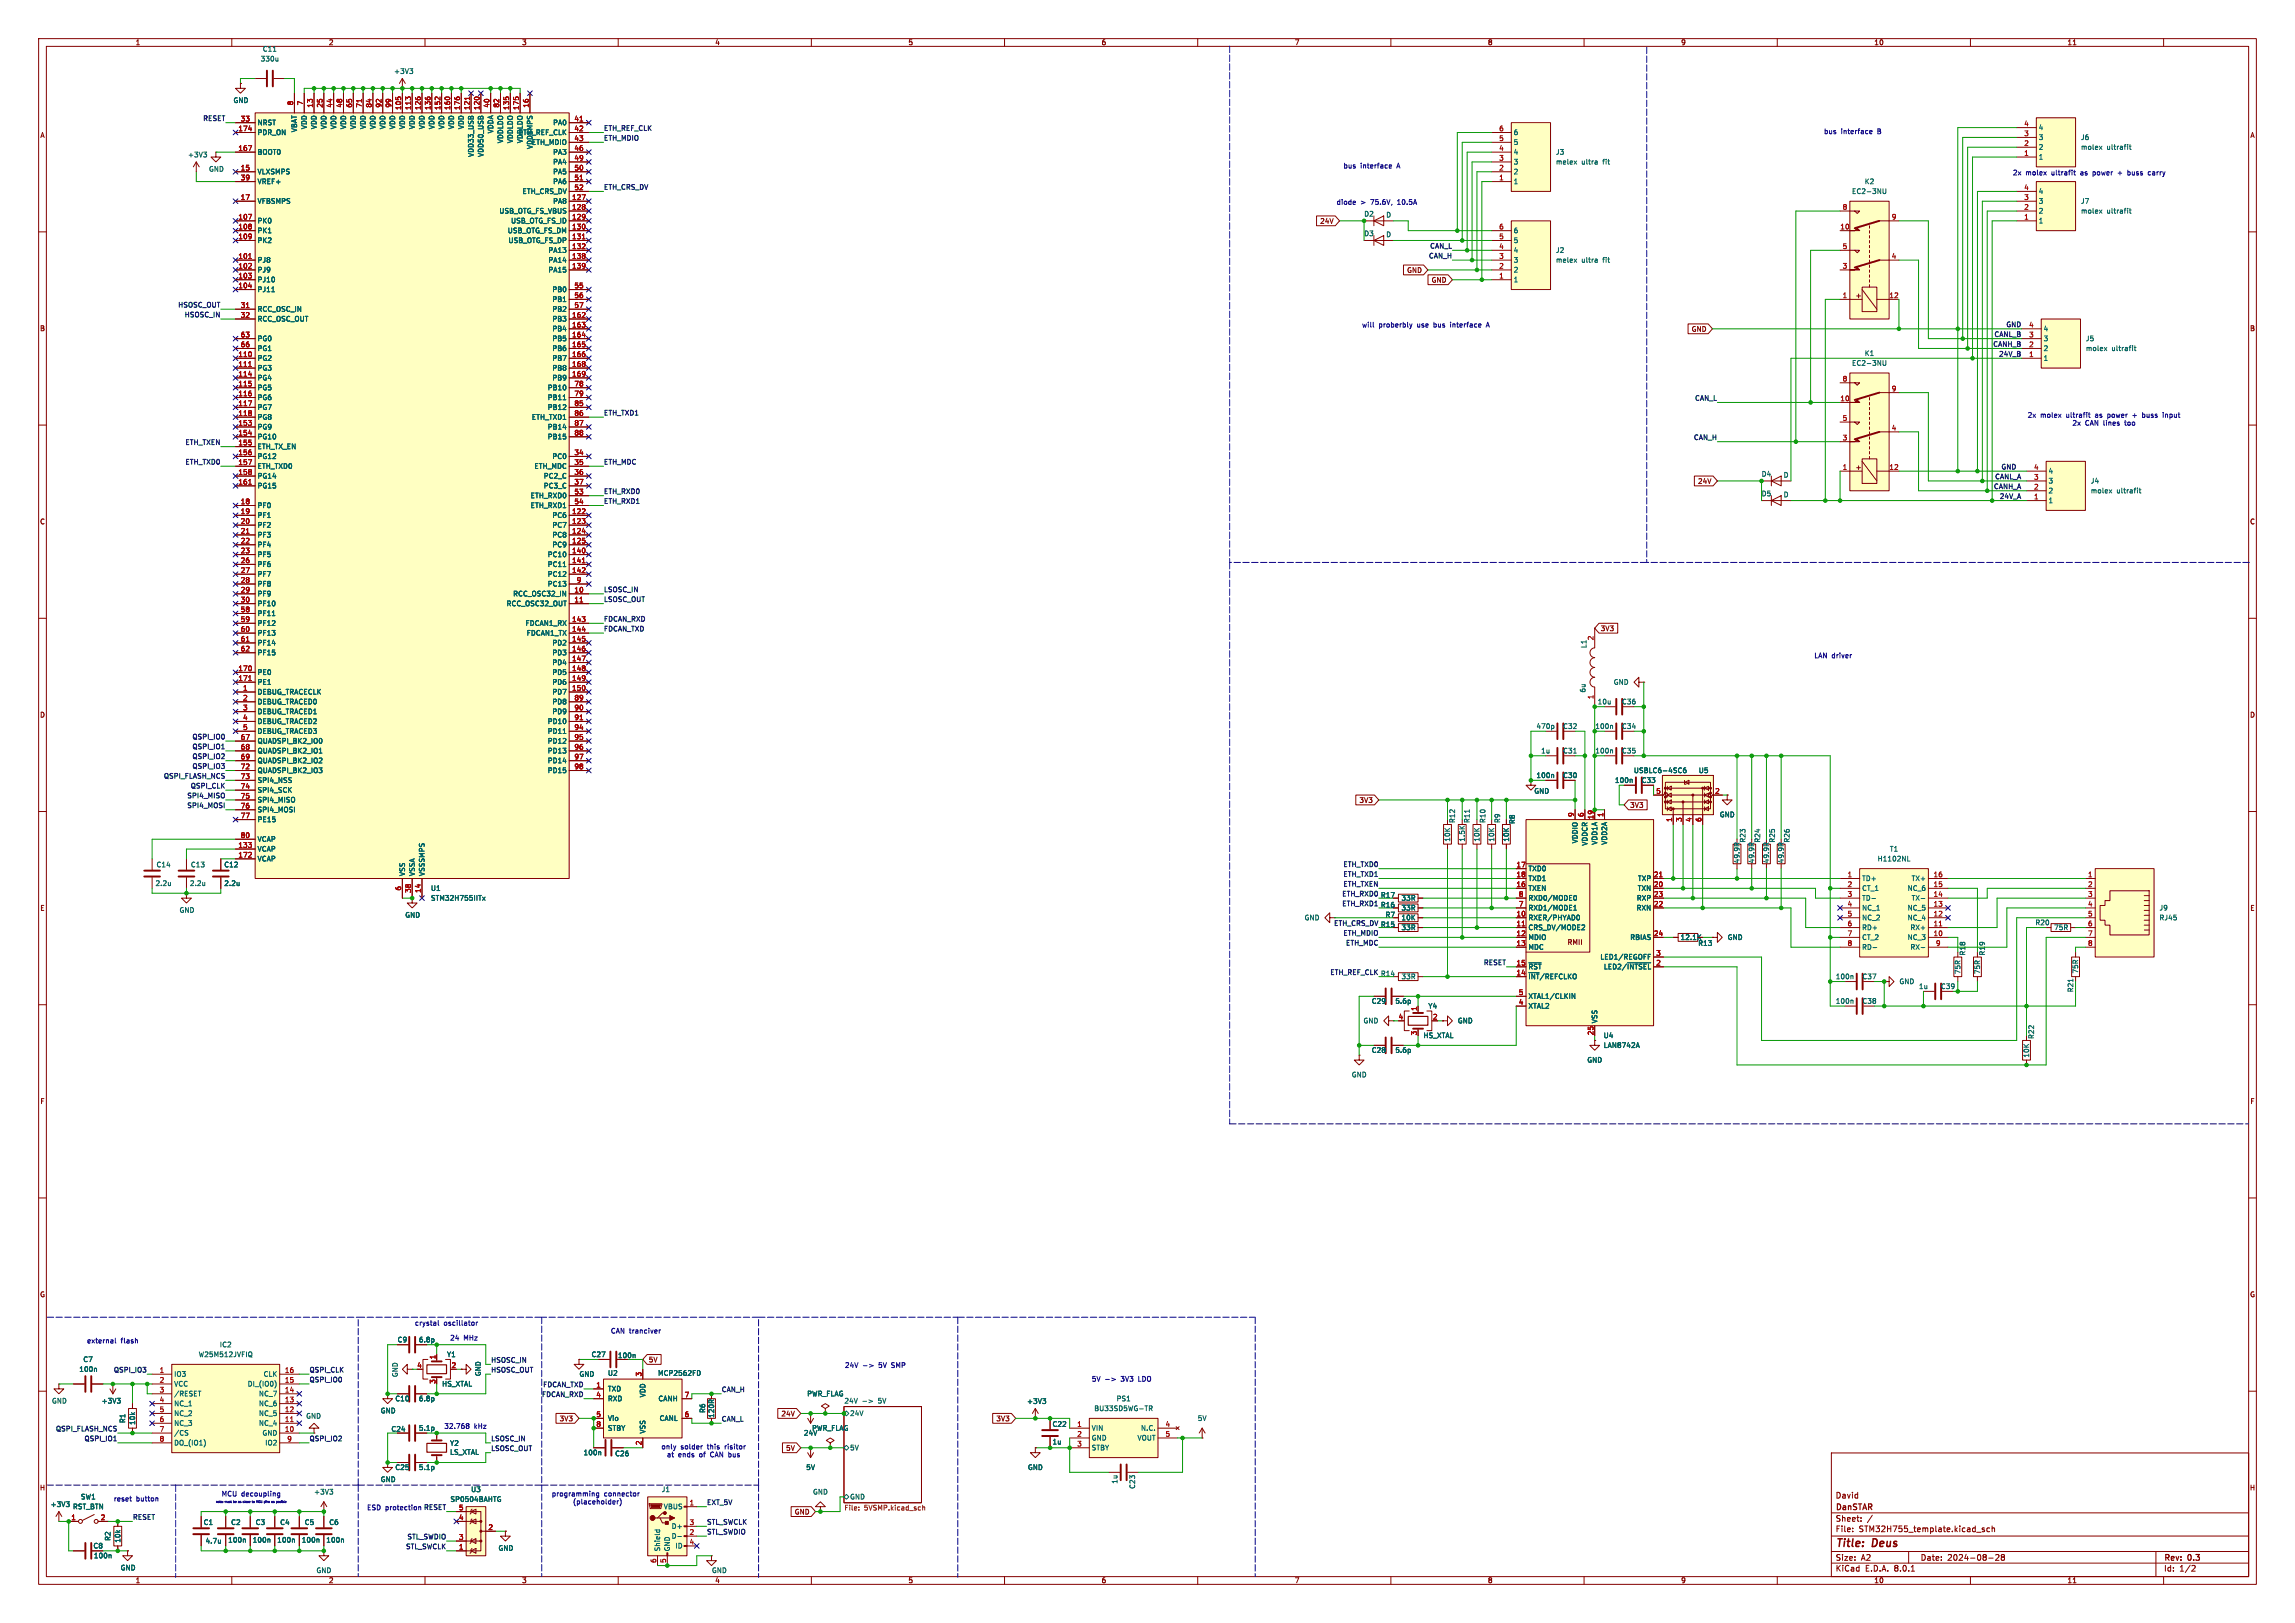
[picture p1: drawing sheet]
<svg xmlns="http://www.w3.org/2000/svg" width="594mm" height="420mm" viewBox="0 0 594 420" stroke-linecap="round" stroke-linejoin="round" font-family="sans-serif">
<defs><g id="words">
<g font-size="2.8" fill="#840000">
<text x="475" y="400.9">Title:</text>
<text x="484.7" y="400.9">Deus</text>
</g>
<g font-size="2.1" fill="#840000">
<text x="475" y="388">David</text>
<text x="475" y="394">Sheet:</text>
<text x="475" y="391.2">DanSTAR</text>
<text x="475" y="396.7">File:</text>
<text x="481.1" y="396.7">STM32H755_template.kicad_sch</text>
<text x="475" y="406.9">KiCad</text>
<text x="475" y="404.1">Size:</text>
<text x="481.7" y="404.1">A2</text>
<text x="482.7" y="406.9">E.D.A.</text>
<text x="490.3" y="406.9">8.0.1</text>
<text x="497" y="404.1">Date:</text>
<text x="504" y="404.1">2024-08-28</text>
<text x="560" y="404.3">Rev:</text>
<text x="560" y="406.9">Id:</text>
<text x="564.1" y="406.9">1/2</text>
<text x="566.4" y="404.3">0.3</text>
</g>
<g font-size="1.8" fill="#840000">
<text x="35" y="11.9">1</text>
<text x="85" y="11.9">2</text>
<text x="135" y="11.9">3</text>
<text x="185" y="11.9">4</text>
<text x="235" y="11.9">5</text>
<text x="285" y="11.9">6</text>
<text x="335" y="11.9">7</text>
<text x="385" y="11.9">8</text>
<text x="435" y="11.9">9</text>
<text x="485" y="11.9">10</text>
<text x="535" y="11.9">11</text>
<text x="10.3" y="35.9">A</text>
<text x="582.3" y="35.9">A</text>
<text x="341.6" y="58.1">24V</text>
<text x="364.1" y="70.8">GND</text>
<text x="370.4" y="73.3">GND</text>
<text x="481.8" y="77.5" transform="rotate(-90 481.8 77.5)">+</text>
<text x="10.3" y="85.9">B</text>
<text x="437.7" y="86">GND</text>
<text x="582.3" y="85.9">B</text>
<text x="439.4" y="125.4">24V</text>
<text x="481.8" y="121.9" transform="rotate(-90 481.8 121.9)">+</text>
<text x="10.3" y="135.9">C</text>
<text x="582.3" y="135.9">C</text>
<text x="414.2" y="163.5">3V3</text>
<text x="10.3" y="185.9">D</text>
<text x="582.3" y="185.9">D</text>
<text x="404.5" y="201.5">C30</text>
<text x="424.8" y="202.8">C33</text>
<text x="351.7" y="208">3V3</text>
<text x="421.8" y="209.2">3V3</text>
<text x="10.3" y="235.9">E</text>
<text x="582.3" y="235.9">E</text>
<text x="405.6" y="244.7">RMII</text>
<text x="10.3" y="285.9">F</text>
<text x="582.3" y="285.9">F</text>
<text x="10.3" y="335.9">G</text>
<text x="582.3" y="335.9">G</text>
<text x="159.8" y="351.6">100n</text>
<text x="167.8" y="352.7">5V</text>
<text x="144.7" y="368">3V3</text>
<text x="202.1" y="366.7">24V</text>
<text x="257.8" y="368">3V3</text>
<text x="203.3" y="375.6">5V</text>
<text x="10.2" y="385.9">H</text>
<text x="582.2" y="385.9">H</text>
<text x="205.6" y="392.1">GND</text>
<text x="24.1" y="400.9">C8</text>
<text x="35" y="409.9">1</text>
<text x="85" y="409.9">2</text>
<text x="135" y="409.9">3</text>
<text x="185" y="409.9">4</text>
<text x="235" y="409.9">5</text>
<text x="285" y="409.9">6</text>
<text x="335" y="409.9">7</text>
<text x="385" y="409.9">8</text>
<text x="435" y="409.9">9</text>
<text x="485" y="409.9">10</text>
<text x="535" y="409.9">11</text>
</g>
<g font-size="1.8" fill="#006464">
<text x="67.4" y="16.1">330u</text>
<text x="67.9" y="13.6">C11</text>
<text x="101.9" y="19.3">+3V3</text>
<text x="60.3" y="26.8">GND</text>
<text x="66.5" y="35.2">PDR_ON</text>
<text x="66.5" y="32.6">NRST</text>
<text x="77.1" y="34.3" transform="rotate(-90 77.1 34.3)">VBAT</text>
<text x="79.6" y="33.6" transform="rotate(-90 79.6 33.6)">VDD</text>
<text x="82.1" y="33.6" transform="rotate(-90 82.1 33.6)">VDD</text>
<text x="84.7" y="33.6" transform="rotate(-90 84.7 33.6)">VDD</text>
<text x="87.2" y="33.6" transform="rotate(-90 87.2 33.6)">VDD</text>
<text x="89.8" y="33.6" transform="rotate(-90 89.8 33.6)">VDD</text>
<text x="92.3" y="33.6" transform="rotate(-90 92.3 33.6)">VDD</text>
<text x="94.8" y="33.6" transform="rotate(-90 94.8 33.6)">VDD</text>
<text x="97.4" y="33.6" transform="rotate(-90 97.4 33.6)">VDD</text>
<text x="99.9" y="33.6" transform="rotate(-90 99.9 33.6)">VDD</text>
<text x="102.5" y="33.6" transform="rotate(-90 102.5 33.6)">VDD</text>
<text x="105" y="33.6" transform="rotate(-90 105 33.6)">VDD</text>
<text x="107.5" y="33.6" transform="rotate(-90 107.5 33.6)">VDD</text>
<text x="110.1" y="33.6" transform="rotate(-90 110.1 33.6)">VDD</text>
<text x="112.6" y="33.6" transform="rotate(-90 112.6 33.6)">VDD</text>
<text x="115.2" y="33.6" transform="rotate(-90 115.2 33.6)">VDD</text>
<text x="117.7" y="33.6" transform="rotate(-90 117.7 33.6)">VDD</text>
<text x="120.2" y="33.6" transform="rotate(-90 120.2 33.6)">VDD</text>
<text x="127.9" y="34.6" transform="rotate(-90 127.9 34.6)">VDDA</text>
<text x="134.2" y="35.2">ETH_REF_CLK</text>
<text x="143" y="32.6">PA0</text>
<text x="391.7" y="35.2">6</text>
<text x="527.6" y="33.9">4</text>
<text x="48.5" y="40.9">+3V3</text>
<text x="66.5" y="40.2">BOOT0</text>
<text x="122.8" y="40.7" transform="rotate(-90 122.8 40.7)">VDD33_USB</text>
<text x="125.3" y="40.7" transform="rotate(-90 125.3 40.7)">VDD50_USB</text>
<text x="130.4" y="37.2" transform="rotate(-90 130.4 37.2)">VDDLDO</text>
<text x="132.9" y="37.2" transform="rotate(-90 132.9 37.2)">VDDLDO</text>
<text x="135.5" y="37.2" transform="rotate(-90 135.5 37.2)">VDDLDO</text>
<text x="137.5" y="37.7">ETH_MDIO</text>
<text x="138" y="38.7" transform="rotate(-90 138 38.7)">VDDSMPS</text>
<text x="143" y="40.2">PA3</text>
<text x="391.7" y="40.2">4</text>
<text x="391.7" y="37.7">5</text>
<text x="402.6" y="40.2">J3</text>
<text x="527.6" y="41.5">1</text>
<text x="527.6" y="39">2</text>
<text x="527.6" y="36.4">3</text>
<text x="538.5" y="36.4">J6</text>
<text x="538.5" y="39">molex</text>
<text x="545.3" y="39">ultrafit</text>
<text x="54" y="44.6">GND</text>
<text x="66.5" y="45.3">VLXSMPS</text>
<text x="66.5" y="47.9">VREF+</text>
<text x="143" y="42.8">PA4</text>
<text x="143" y="45.3">PA5</text>
<text x="143" y="47.9">PA6</text>
<text x="391.7" y="47.9">1</text>
<text x="391.7" y="45.3">2</text>
<text x="391.7" y="42.8">3</text>
<text x="402.6" y="42.8">melex</text>
<text x="409.3" y="42.8">ultra</text>
<text x="415" y="42.8">fit</text>
<text x="482.5" y="47.9">K2</text>
<text x="66.5" y="52.9">VFBSMPS</text>
<text x="135.1" y="50.4">ETH_CRS_DV</text>
<text x="143" y="52.9">PA8</text>
<text x="479.2" y="50.4">EC2-3NU</text>
<text x="527.6" y="52.9">3</text>
<text x="527.6" y="50.4">4</text>
<text x="538.5" y="52.9">J7</text>
<text x="66.5" y="58">PK0</text>
<text x="129.1" y="55.5">USB_OTG_FS_VBUS</text>
<text x="132.2" y="58">USB_OTG_FS_ID</text>
<text x="353" y="56.2">D2</text>
<text x="358.7" y="56.5">D</text>
<text x="527.6" y="58">1</text>
<text x="527.6" y="55.5">2</text>
<text x="538.5" y="55.5">molex</text>
<text x="545.3" y="55.5">ultrafit</text>
<text x="66.5" y="60.6">PK1</text>
<text x="66.5" y="63.1">PK2</text>
<text x="131.3" y="60.6">USB_OTG_FS_DM</text>
<text x="131.5" y="63.1">USB_OTG_FS_DP</text>
<text x="141.8" y="65.6">PA13</text>
<text x="353" y="61.3">D3</text>
<text x="358.7" y="61.6">D</text>
<text x="391.7" y="65.6">4</text>
<text x="391.7" y="63.1">5</text>
<text x="391.7" y="60.6">6</text>
<text x="402.6" y="65.6">J2</text>
<text x="66.5" y="68.2">PJ8</text>
<text x="66.5" y="70.7">PJ9</text>
<text x="141.8" y="68.2">PA14</text>
<text x="141.8" y="70.7">PA15</text>
<text x="391.7" y="70.7">2</text>
<text x="391.7" y="68.2">3</text>
<text x="402.6" y="68.2">melex</text>
<text x="409.3" y="68.2">ultra</text>
<text x="415" y="68.2">fit</text>
<text x="66.5" y="73.3">PJ10</text>
<text x="66.5" y="75.8">PJ11</text>
<text x="142.9" y="75.8">PB0</text>
<text x="391.7" y="73.3">1</text>
<text x="66.5" y="80.9">RCC_OSC_IN</text>
<text x="66.5" y="83.4">RCC_OSC_OUT</text>
<text x="142.9" y="83.4">PB3</text>
<text x="142.9" y="78.3">PB1</text>
<text x="142.9" y="80.9">PB2</text>
<text x="66.5" y="88.5">PG0</text>
<text x="142.9" y="86">PB4</text>
<text x="142.9" y="88.5">PB5</text>
<text x="528.8" y="88.5">3</text>
<text x="528.8" y="86">4</text>
<text x="539.8" y="88.5">J5</text>
<text x="66.5" y="93.6">PG2</text>
<text x="66.5" y="91">PG1</text>
<text x="142.9" y="91">PB6</text>
<text x="142.9" y="93.6">PB7</text>
<text x="479.2" y="94.8">EC2-3NU</text>
<text x="482.5" y="92.3">K1</text>
<text x="528.8" y="93.6">1</text>
<text x="528.8" y="91">2</text>
<text x="539.8" y="91">molex</text>
<text x="546.6" y="91">ultrafit</text>
<text x="66.5" y="96.1">PG3</text>
<text x="66.5" y="98.7">PG4</text>
<text x="66.5" y="101.2">PG5</text>
<text x="141.6" y="101.2">PB10</text>
<text x="142.9" y="96.1">PB8</text>
<text x="142.9" y="98.7">PB9</text>
<text x="66.5" y="103.7">PG6</text>
<text x="66.5" y="106.3">PG7</text>
<text x="141.6" y="103.7">PB11</text>
<text x="141.6" y="106.3">PB12</text>
<text x="66.5" y="108.8">PG8</text>
<text x="66.5" y="111.4">PG9</text>
<text x="66.5" y="113.9">PG10</text>
<text x="137.5" y="108.8">ETH_TXD1</text>
<text x="141.6" y="111.4">PB14</text>
<text x="141.6" y="113.9">PB15</text>
<text x="66.5" y="116.4">ETH_TX_EN</text>
<text x="66.5" y="119">PG12</text>
<text x="142.9" y="119">PC0</text>
<text x="66.5" y="121.5">ETH_TXD0</text>
<text x="66.5" y="124.1">PG14</text>
<text x="138.2" y="121.5">ETH_MDC</text>
<text x="140.6" y="124.1">PC2_C</text>
<text x="455.9" y="123.5">D4</text>
<text x="461.5" y="123.8">D</text>
<text x="530.1" y="125.3">3</text>
<text x="530.1" y="122.8">4</text>
<text x="541" y="125.3">J4</text>
<text x="66.5" y="126.6">PG15</text>
<text x="66.5" y="131.7">PF0</text>
<text x="137.2" y="129.1">ETH_RXD0</text>
<text x="137.2" y="131.7">ETH_RXD1</text>
<text x="140.6" y="126.6">PC3_C</text>
<text x="455.9" y="128.6">D5</text>
<text x="461.5" y="128.9">D</text>
<text x="530.1" y="130.4">1</text>
<text x="530.1" y="127.9">2</text>
<text x="541" y="127.9">molex</text>
<text x="547.8" y="127.9">ultrafit</text>
<text x="66.5" y="134.2">PF1</text>
<text x="66.5" y="136.8">PF2</text>
<text x="142.9" y="134.2">PC6</text>
<text x="142.9" y="136.8">PC7</text>
<text x="66.5" y="139.3">PF3</text>
<text x="66.5" y="141.8">PF4</text>
<text x="142.9" y="139.3">PC8</text>
<text x="142.9" y="141.8">PC9</text>
<text x="66.5" y="144.4">PF5</text>
<text x="66.5" y="146.9">PF6</text>
<text x="66.5" y="149.5">PF7</text>
<text x="141.6" y="144.4">PC10</text>
<text x="141.6" y="146.9">PC11</text>
<text x="141.6" y="149.5">PC12</text>
<text x="66.5" y="152">PF8</text>
<text x="66.5" y="154.5">PF9</text>
<text x="132.7" y="154.5">RCC_OSC32_IN</text>
<text x="141.6" y="152">PC13</text>
<text x="66.5" y="157.1">PF10</text>
<text x="66.5" y="159.6">PF11</text>
<text x="131" y="157.1">RCC_OSC32_OUT</text>
<text x="66.5" y="162.2">PF12</text>
<text x="66.5" y="164.7">PF13</text>
<text x="66.5" y="167.2">PF14</text>
<text x="135.9" y="162.2">FDCAN1_RX</text>
<text x="136.2" y="164.7">FDCAN1_TX</text>
<text x="142.9" y="167.2">PD2</text>
<text x="410.8" y="167.8" transform="rotate(-90 410.8 167.8)">L1</text>
<text x="66.5" y="169.8">PF15</text>
<text x="142.9" y="169.8">PD3</text>
<text x="142.9" y="172.3">PD4</text>
<text x="66.5" y="179.9">DEBUG_TRACECLK</text>
<text x="66.5" y="174.9">PE0</text>
<text x="66.5" y="177.4">PE1</text>
<text x="142.9" y="174.9">PD5</text>
<text x="142.9" y="177.4">PD6</text>
<text x="142.9" y="179.9">PD7</text>
<text x="410.6" y="179.3" transform="rotate(-90 410.6 179.3)">6u</text>
<text x="417.6" y="177.4">GND</text>
<text x="66.5" y="182.5">DEBUG_TRACED0</text>
<text x="66.5" y="185">DEBUG_TRACED1</text>
<text x="142.9" y="182.5">PD8</text>
<text x="142.9" y="185">PD9</text>
<text x="413.4" y="182.5">10u</text>
<text x="419.7" y="182.5">C36</text>
<text x="66.5" y="187.6">DEBUG_TRACED2</text>
<text x="66.5" y="190.1">DEBUG_TRACED3</text>
<text x="141.6" y="187.6">PD10</text>
<text x="141.6" y="190.1">PD11</text>
<text x="397.6" y="188.8">470p</text>
<text x="404.5" y="188.8">C32</text>
<text x="419.7" y="188.8">C34</text>
<text x="66.5" y="192.6">QUADSPI_BK2_IO0</text>
<text x="66.5" y="195.2">QUADSPI_BK2_IO1</text>
<text x="66.5" y="197.7">QUADSPI_BK2_IO2</text>
<text x="141.6" y="192.6">PD12</text>
<text x="141.6" y="195.2">PD13</text>
<text x="141.6" y="197.7">PD14</text>
<text x="398.8" y="195.2">1u</text>
<text x="404.5" y="195.2">C31</text>
<text x="419.7" y="195.2">C35</text>
<text x="66.5" y="200.3">QUADSPI_BK2_IO3</text>
<text x="66.5" y="202.8">SPI4_NSS</text>
<text x="141.6" y="200.3">PD15</text>
<text x="397.6" y="201.5">100n</text>
<text x="417.9" y="202.8">100n</text>
<text x="422.8" y="200.3">USBLC6-4SC6</text>
<text x="439.6" y="200.3">U5</text>
<text x="66.5" y="205.3">SPI4_SCK</text>
<text x="66.5" y="207.9">SPI4_MISO</text>
<text x="397" y="205.6">GND</text>
<text x="66.5" y="210.4">SPI4_MOSI</text>
<text x="66.5" y="213">PE15</text>
<text x="376.8" y="213.1" transform="rotate(-90 376.8 213.1)">R12</text>
<text x="380.6" y="213.1" transform="rotate(-90 380.6 213.1)">R11</text>
<text x="384.7" y="213.1" transform="rotate(-90 384.7 213.1)">R10</text>
<text x="388.5" y="213.1" transform="rotate(-90 388.5 213.1)">R9</text>
<text x="392.3" y="213.4" transform="rotate(-90 392.3 213.4)">R8</text>
<text x="445" y="211.7">GND</text>
<text x="66.5" y="220.6">VCAP</text>
<text x="66.5" y="218">VCAP</text>
<text x="375.5" y="217.9" transform="rotate(-90 375.5 217.9)">10K</text>
<text x="379.3" y="217.9" transform="rotate(-90 379.3 217.9)">1.5K</text>
<text x="383.1" y="217.9" transform="rotate(-90 383.1 217.9)">10K</text>
<text x="386.9" y="217.9" transform="rotate(-90 386.9 217.9)">10K</text>
<text x="390.8" y="217.9" transform="rotate(-90 390.8 217.9)">10K</text>
<text x="408.5" y="218.4" transform="rotate(-90 408.5 218.4)">VDDIO</text>
<text x="411.1" y="219" transform="rotate(-90 411.1 219)">VDDCR</text>
<text x="413.6" y="218.7" transform="rotate(-90 413.6 218.7)">VDD1A</text>
<text x="416.2" y="218.7" transform="rotate(-90 416.2 218.7)">VDD2A</text>
<text x="452" y="218.2" transform="rotate(-90 452 218.2)">R23</text>
<text x="455.8" y="218.2" transform="rotate(-90 455.8 218.2)">R24</text>
<text x="459.6" y="218.2" transform="rotate(-90 459.6 218.2)">R25</text>
<text x="463.4" y="218.2" transform="rotate(-90 463.4 218.2)">R26</text>
<text x="489" y="220.6">T1</text>
<text x="40.4" y="224.6">C14</text>
<text x="49.3" y="224.6">C13</text>
<text x="57.9" y="224.6">C12</text>
<text x="66.5" y="223.1">VCAP</text>
<text x="105" y="226.8" transform="rotate(-90 105 226.8)">VSS</text>
<text x="107.5" y="226.8" transform="rotate(-90 107.5 226.8)">VSSA</text>
<text x="110.1" y="226.8" transform="rotate(-90 110.1 226.8)">VSSSMPS</text>
<text x="395.5" y="225.7">TXD0</text>
<text x="450.4" y="223.5" transform="rotate(-90 450.4 223.5)">49.9R</text>
<text x="454.3" y="223.5" transform="rotate(-90 454.3 223.5)">49.9R</text>
<text x="458.1" y="223.5" transform="rotate(-90 458.1 223.5)">49.9R</text>
<text x="461.9" y="223.5" transform="rotate(-90 461.9 223.5)">49.9R</text>
<text x="485.9" y="223.1">H1102NL</text>
<text x="40.1" y="229.5">2.2u</text>
<text x="49" y="229.5">2.2u</text>
<text x="57.9" y="229.5">2.2u</text>
<text x="111.4" y="230.7">U1</text>
<text x="111.4" y="233.3">STM32H755IITx</text>
<text x="357.3" y="232.5">R17</text>
<text x="362.6" y="233.3">33R</text>
<text x="395.5" y="230.7">TXEN</text>
<text x="395.5" y="228.2">TXD1</text>
<text x="395.5" y="233.3">RXD0/MODE0</text>
<text x="423.5" y="233.3">RXP</text>
<text x="423.8" y="230.7">TXN</text>
<text x="423.8" y="228.2">TXP</text>
<text x="481.8" y="228.2">TD+</text>
<text x="481.8" y="230.7">CT_1</text>
<text x="481.8" y="233.3">TD-</text>
<text x="493.6" y="230.7">NC_6</text>
<text x="494.6" y="233.3">TX-</text>
<text x="494.6" y="228.2">TX+</text>
<text x="46.4" y="236.4">GND</text>
<text x="104.8" y="237.7">GND</text>
<text x="337.5" y="238.4">GND</text>
<text x="357.3" y="235.1">R16</text>
<text x="358.5" y="237.6">R7</text>
<text x="362.6" y="238.4">10K</text>
<text x="362.6" y="235.8">33R</text>
<text x="395.5" y="238.4">RXER/PHYAD0</text>
<text x="395.5" y="235.8">RXD1/MODE1</text>
<text x="423.5" y="235.8">RXN</text>
<text x="481.8" y="235.8">NC_1</text>
<text x="481.8" y="238.4">NC_2</text>
<text x="493.6" y="238.4">NC_4</text>
<text x="493.6" y="235.8">NC_5</text>
<text x="526.7" y="239.6">R20</text>
<text x="558.8" y="235.8">J9</text>
<text x="558.8" y="238.4">RJ45</text>
<text x="357.3" y="240.1">R15</text>
<text x="362.6" y="240.9">33R</text>
<text x="395.5" y="240.9">CRS_DV/MODE2</text>
<text x="395.5" y="243.4">MDIO</text>
<text x="395.5" y="246">MDC</text>
<text x="421.8" y="243.4">RBIAS</text>
<text x="434.9" y="243.4">12.1K</text>
<text x="439.4" y="245">R13</text>
<text x="447.1" y="243.4">GND</text>
<text x="481.8" y="240.9">RD+</text>
<text x="481.8" y="243.4">CT_2</text>
<text x="481.8" y="246">RD-</text>
<text x="493.6" y="243.4">NC_3</text>
<text x="494.3" y="240.9">RX+</text>
<text x="494.3" y="246">RX-</text>
<text x="531.5" y="240.9">75R</text>
<text x="395.5" y="251.1">~{RST}</text>
<text x="414.1" y="248.5">LED1/REGOFF</text>
<text x="415" y="251.1">LED2/~{INTSEL}</text>
<text x="508.9" y="247.4" transform="rotate(-90 508.9 247.4)">R18</text>
<text x="513.9" y="247.4" transform="rotate(-90 513.9 247.4)">R19</text>
<text x="357.3" y="252.8">R14</text>
<text x="362.6" y="253.6">33R</text>
<text x="395.5" y="253.6">~{INT}/REFCLKO</text>
<text x="475" y="253.6">100n</text>
<text x="481.9" y="253.6">C37</text>
<text x="491.5" y="254.9">GND</text>
<text x="496.6" y="256.1">1u</text>
<text x="502.2" y="256.1">C39</text>
<text x="507.6" y="252.2" transform="rotate(-90 507.6 252.2)">75R</text>
<text x="512.7" y="252.2" transform="rotate(-90 512.7 252.2)">75R</text>
<text x="536.8" y="256.9" transform="rotate(-90 536.8 256.9)">R21</text>
<text x="538.1" y="252.1" transform="rotate(-90 538.1 252.1)">75R</text>
<text x="354.9" y="259.9">C29</text>
<text x="361" y="259.9">5.6p</text>
<text x="369.6" y="261.2">Y4</text>
<text x="395.5" y="261.2">XTAL2</text>
<text x="395.5" y="258.7">XTAL1/CLKIN</text>
<text x="475" y="259.9">100n</text>
<text x="481.9" y="259.9">C38</text>
<text x="352.8" y="265">GND</text>
<text x="368.3" y="268.8">HS_XTAL</text>
<text x="377.2" y="265">GND</text>
<text x="413.6" y="264.9" transform="rotate(-90 413.6 264.9)">VSS</text>
<text x="415" y="268.8">U4</text>
<text x="526.6" y="269" transform="rotate(-90 526.6 269)">R22</text>
<text x="354.9" y="272.6">C28</text>
<text x="361" y="272.6">5.6p</text>
<text x="410.7" y="275.2">GND</text>
<text x="415" y="271.4">LAN8742A</text>
<text x="525.4" y="273.8" transform="rotate(-90 525.4 273.8)">10K</text>
<text x="349.8" y="279">GND</text>
<text x="102.8" y="347.6">C9</text>
<text x="108.3" y="347.6">6.8p</text>
<text x="21.4" y="352.7">C7</text>
<text x="51.3" y="351.4">W25M512JVFIQ</text>
<text x="56.8" y="348.8">IC2</text>
<text x="115.6" y="351.4">Y1</text>
<text x="153" y="351.4">C27</text>
<text x="20.4" y="355.2">100n</text>
<text x="45" y="356.5">IO3</text>
<text x="45" y="359">VCC</text>
<text x="64" y="359">DI_(IO0)</text>
<text x="68.1" y="356.5">CLK</text>
<text x="103.1" y="356.5" transform="rotate(-90 103.1 356.5)">GND</text>
<text x="114.3" y="359">HS_XTAL</text>
<text x="124.6" y="356.2" transform="rotate(-90 124.6 356.2)">GND</text>
<text x="149.9" y="356.5">GND</text>
<text x="157.2" y="356.2">U2</text>
<text x="170.2" y="356.2">MCP2562FD</text>
<text x="13.3" y="363.4">GND</text>
<text x="26.2" y="363.4">+3V3</text>
<text x="45" y="361.5">/RESET</text>
<text x="45" y="364.1">NC_1</text>
<text x="66.9" y="364.1">NC_6</text>
<text x="66.9" y="361.5">NC_7</text>
<text x="98.4" y="365.9">GND</text>
<text x="102.2" y="362.8">C10</text>
<text x="108.3" y="362.8">6.8p</text>
<text x="157.2" y="360.3">TXD</text>
<text x="157.2" y="362.8">RXD</text>
<text x="167.2" y="361.7" transform="rotate(-90 167.2 361.7)">VDD</text>
<text x="170.3" y="362.8">CANH</text>
<text x="182.7" y="365.8" transform="rotate(-90 182.7 365.8)">R6</text>
<text x="208.8" y="361.5">PWR_FLAG</text>
<text x="218.4" y="363.3">24V</text>
<text x="227.4" y="363.3">5V</text>
<text x="265.7" y="363.5">+3V3</text>
<text x="283.1" y="365.4">BU33SD5WG-TR</text>
<text x="288.9" y="362.8">PS1</text>
<text x="32.6" y="368.4" transform="rotate(-90 32.6 368.4)">R1</text>
<text x="35.2" y="368.9" transform="rotate(-90 35.2 368.9)">10k</text>
<text x="45" y="366.6">NC_2</text>
<text x="45" y="369.2">NC_3</text>
<text x="45" y="371.7">/CS</text>
<text x="66.9" y="369.2">NC_4</text>
<text x="66.9" y="366.6">NC_5</text>
<text x="67.8" y="371.7">GND</text>
<text x="79.1" y="367.3">GND</text>
<text x="101.2" y="370.7">C24</text>
<text x="108.3" y="370.4">5.1p</text>
<text x="157.2" y="367.9">Vio</text>
<text x="157.2" y="370.4">STBY</text>
<text x="167.2" y="371.1" transform="rotate(-90 167.2 371.1)">VSS</text>
<text x="170.6" y="367.9">CANL</text>
<text x="185" y="367" transform="rotate(-90 185 367)">120R</text>
<text x="207.9" y="371.7">24V</text>
<text x="210.1" y="370.4">PWR_FLAG</text>
<text x="219.9" y="366.6">24V</text>
<text x="272.3" y="369.4">C22</text>
<text x="282.4" y="370.4">VIN</text>
<text x="295.2" y="370.4">N.C.</text>
<text x="309.9" y="367.9">5V</text>
<text x="45" y="374.2">DO_(IO1)</text>
<text x="68.5" y="374.2">IO2</text>
<text x="116.4" y="374.3">Y2</text>
<text x="116.4" y="376.7">LS_XTAL</text>
<text x="150.9" y="376.8">100n</text>
<text x="159.1" y="377">C26</text>
<text x="219.9" y="375.5">5V</text>
<text x="272.3" y="374">1u</text>
<text x="282.4" y="373">GND</text>
<text x="282.4" y="375.5">STBY</text>
<text x="294.3" y="373">VOUT</text>
<text x="98.4" y="383.7">GND</text>
<text x="102.2" y="380.6">C25</text>
<text x="108.3" y="380.6">5.1p</text>
<text x="208.6" y="380.6">5V</text>
<text x="265.9" y="380.6">GND</text>
<text x="20.8" y="388.2">SW1</text>
<text x="81.2" y="386.9">+3V3</text>
<text x="116.5" y="388.8">SP0504BAHTG</text>
<text x="121.8" y="386.3">U3</text>
<text x="171.1" y="386.3">J1</text>
<text x="210.3" y="386.9">GND</text>
<text x="219.9" y="388.2">GND</text>
<text x="289.4" y="384.1" transform="rotate(-90 289.4 384.1)">1u</text>
<text x="294" y="385.4" transform="rotate(-90 294 385.4)">C23</text>
<text x="13" y="390.2">+3V3</text>
<text x="18.8" y="390.8">RST_BTN</text>
<text x="52.6" y="394.8">C1</text>
<text x="59.7" y="394.8">C2</text>
<text x="66" y="394.8">C3</text>
<text x="72.4" y="394.8">C4</text>
<text x="78.7" y="394.8">C5</text>
<text x="85.1" y="394.8">C6</text>
<text x="171.7" y="390.8">VBUS</text>
<text x="173.7" y="395.8">D+</text>
<text x="28.8" y="398.9" transform="rotate(-90 28.8 398.9)">R2</text>
<text x="31.3" y="399.3" transform="rotate(-90 31.3 399.3)">10k</text>
<text x="53.1" y="399.6">4.7u</text>
<text x="58.9" y="399.4">100n</text>
<text x="65.3" y="399.4">100n</text>
<text x="71.6" y="399.4">100n</text>
<text x="78" y="399.4">100n</text>
<text x="84.3" y="399.4">100n</text>
<text x="128.9" y="401.5">GND</text>
<text x="171" y="401.6" transform="rotate(-90 171 401.6)">Shield</text>
<text x="173.6" y="401.6" transform="rotate(-90 173.6 401.6)">GND</text>
<text x="173.7" y="398.4">D-</text>
<text x="174.7" y="400.9">ID</text>
<text x="24.2" y="403.5">100n</text>
<text x="31.1" y="406.6">GND</text>
<text x="81.8" y="407.3">GND</text>
<text x="184.1" y="407.3">GND</text>
</g>
<g font-size="1.8" fill="#a90000">
<text x="75.9" y="27.4" transform="rotate(-90 75.9 27.4)">8</text>
<text x="78.5" y="27.4" transform="rotate(-90 78.5 27.4)">7</text>
<text x="81" y="28" transform="rotate(-90 81 28)">13</text>
<text x="83.6" y="28" transform="rotate(-90 83.6 28)">25</text>
<text x="86.1" y="28" transform="rotate(-90 86.1 28)">44</text>
<text x="88.6" y="28" transform="rotate(-90 88.6 28)">48</text>
<text x="91.2" y="28" transform="rotate(-90 91.2 28)">65</text>
<text x="93.7" y="28" transform="rotate(-90 93.7 28)">71</text>
<text x="96.3" y="28" transform="rotate(-90 96.3 28)">84</text>
<text x="98.8" y="28" transform="rotate(-90 98.8 28)">92</text>
<text x="101.3" y="28" transform="rotate(-90 101.3 28)">99</text>
<text x="103.9" y="28.6" transform="rotate(-90 103.9 28.6)">105</text>
<text x="106.4" y="28.6" transform="rotate(-90 106.4 28.6)">113</text>
<text x="109" y="28.6" transform="rotate(-90 109 28.6)">126</text>
<text x="111.5" y="28.6" transform="rotate(-90 111.5 28.6)">136</text>
<text x="114" y="28.6" transform="rotate(-90 114 28.6)">152</text>
<text x="116.6" y="28.6" transform="rotate(-90 116.6 28.6)">160</text>
<text x="119.1" y="28.6" transform="rotate(-90 119.1 28.6)">176</text>
<text x="121.7" y="28.6" transform="rotate(-90 121.7 28.6)">121</text>
<text x="124.2" y="28.6" transform="rotate(-90 124.2 28.6)">120</text>
<text x="126.7" y="28" transform="rotate(-90 126.7 28)">40</text>
<text x="129.3" y="28" transform="rotate(-90 129.3 28)">82</text>
<text x="131.8" y="28.6" transform="rotate(-90 131.8 28.6)">135</text>
<text x="134.4" y="28.6" transform="rotate(-90 134.4 28.6)">175</text>
<text x="136.9" y="28" transform="rotate(-90 136.9 28)">16</text>
<text x="61.6" y="34">174</text>
<text x="62.2" y="31.5">33</text>
<text x="148.5" y="31.5">41</text>
<text x="148.5" y="34">42</text>
<text x="387.9" y="34">6</text>
<text x="523.8" y="35.3">3</text>
<text x="523.8" y="32.8">4</text>
<text x="61.6" y="39.1">167</text>
<text x="148.5" y="36.6">43</text>
<text x="148.5" y="39.1">46</text>
<text x="148.5" y="41.7">49</text>
<text x="387.9" y="41.7">3</text>
<text x="387.9" y="39.1">4</text>
<text x="387.9" y="36.6">5</text>
<text x="523.8" y="40.4">1</text>
<text x="523.8" y="37.8">2</text>
<text x="62.2" y="44.2">15</text>
<text x="62.2" y="46.7">39</text>
<text x="148.5" y="44.2">50</text>
<text x="148.5" y="46.7">51</text>
<text x="387.9" y="46.7">1</text>
<text x="387.9" y="44.2">2</text>
<text x="62.2" y="51.8">17</text>
<text x="147.9" y="51.8">127</text>
<text x="148.5" y="49.3">52</text>
<text x="523.8" y="51.8">3</text>
<text x="523.8" y="49.3">4</text>
<text x="61.6" y="56.9">107</text>
<text x="61.6" y="59.4">108</text>
<text x="147.9" y="54.4">128</text>
<text x="147.9" y="56.9">129</text>
<text x="147.9" y="59.4">130</text>
<text x="387.9" y="59.4">6</text>
<text x="476.2" y="59.4">10</text>
<text x="476.8" y="54.4">8</text>
<text x="489.5" y="56.9">9</text>
<text x="523.8" y="56.9">1</text>
<text x="523.8" y="54.4">2</text>
<text x="61.6" y="62">109</text>
<text x="147.9" y="62">131</text>
<text x="147.9" y="64.5">132</text>
<text x="387.9" y="64.5">4</text>
<text x="387.9" y="62">5</text>
<text x="476.8" y="64.5">5</text>
<text x="61.6" y="67.1">101</text>
<text x="61.6" y="69.6">102</text>
<text x="147.9" y="67.1">138</text>
<text x="147.9" y="69.6">139</text>
<text x="387.9" y="69.6">2</text>
<text x="387.9" y="67.1">3</text>
<text x="476.8" y="69.6">3</text>
<text x="489.5" y="67.1">4</text>
<text x="61.6" y="72.1">103</text>
<text x="61.6" y="74.7">104</text>
<text x="148.5" y="74.7">55</text>
<text x="148.5" y="77.2">56</text>
<text x="387.9" y="72.1">1</text>
<text x="476.8" y="77.2">1</text>
<text x="488.9" y="77.2">12</text>
<text x="62.2" y="79.8">31</text>
<text x="62.2" y="82.3">32</text>
<text x="147.9" y="82.3">162</text>
<text x="148.5" y="79.8">57</text>
<text x="62.2" y="87.4">63</text>
<text x="62.2" y="89.9">66</text>
<text x="147.9" y="84.8">163</text>
<text x="147.9" y="87.4">164</text>
<text x="147.9" y="89.9">165</text>
<text x="525.1" y="89.9">2</text>
<text x="525.1" y="87.4">3</text>
<text x="525.1" y="84.8">4</text>
<text x="61.6" y="92.5">110</text>
<text x="61.6" y="95">111</text>
<text x="147.9" y="92.5">166</text>
<text x="147.9" y="95">168</text>
<text x="525.1" y="92.5">1</text>
<text x="61.6" y="97.5">114</text>
<text x="61.6" y="100.1">115</text>
<text x="147.9" y="97.5">169</text>
<text x="148.5" y="100.1">78</text>
<text x="476.8" y="98.8">8</text>
<text x="489.5" y="101.3">9</text>
<text x="61.6" y="102.6">116</text>
<text x="61.6" y="105.2">117</text>
<text x="61.6" y="107.7">118</text>
<text x="148.5" y="102.6">79</text>
<text x="148.5" y="105.2">85</text>
<text x="148.5" y="107.7">86</text>
<text x="476.2" y="103.9">10</text>
<text x="61.6" y="110.2">153</text>
<text x="61.6" y="112.8">154</text>
<text x="148.5" y="110.2">87</text>
<text x="148.5" y="112.8">88</text>
<text x="476.8" y="109">5</text>
<text x="489.5" y="111.5">4</text>
<text x="61.6" y="115.3">155</text>
<text x="61.6" y="117.9">156</text>
<text x="148.5" y="117.9">34</text>
<text x="476.8" y="114">3</text>
<text x="61.6" y="120.4">157</text>
<text x="61.6" y="122.9">158</text>
<text x="61.6" y="125.5">161</text>
<text x="148.5" y="120.4">35</text>
<text x="148.5" y="122.9">36</text>
<text x="148.5" y="125.5">37</text>
<text x="476.8" y="121.7">1</text>
<text x="488.9" y="121.7">12</text>
<text x="526.3" y="124.2">3</text>
<text x="526.3" y="121.7">4</text>
<text x="62.2" y="130.6">18</text>
<text x="148.5" y="128">53</text>
<text x="148.5" y="130.6">54</text>
<text x="526.3" y="129.3">1</text>
<text x="526.3" y="126.7">2</text>
<text x="62.2" y="133.1">19</text>
<text x="62.2" y="135.6">20</text>
<text x="147.9" y="133.1">122</text>
<text x="147.9" y="135.6">123</text>
<text x="62.2" y="138.2">21</text>
<text x="62.2" y="140.7">22</text>
<text x="62.2" y="143.3">23</text>
<text x="147.9" y="138.2">124</text>
<text x="147.9" y="140.7">125</text>
<text x="147.9" y="143.3">140</text>
<text x="62.2" y="145.8">26</text>
<text x="62.2" y="148.3">27</text>
<text x="147.9" y="145.8">141</text>
<text x="147.9" y="148.3">142</text>
<text x="62.2" y="150.9">28</text>
<text x="62.2" y="153.4">29</text>
<text x="62.2" y="156">30</text>
<text x="148.5" y="153.4">10</text>
<text x="148.5" y="156">11</text>
<text x="149.2" y="150.9">9</text>
<text x="62.2" y="158.5">58</text>
<text x="62.2" y="161">59</text>
<text x="147.9" y="161">143</text>
<text x="62.2" y="163.6">60</text>
<text x="62.2" y="166.1">61</text>
<text x="147.9" y="163.6">144</text>
<text x="147.9" y="166.1">145</text>
<text x="412.5" y="165.8" transform="rotate(-90 412.5 165.8)">2</text>
<text x="61.6" y="173.7">170</text>
<text x="62.2" y="168.7">62</text>
<text x="147.9" y="168.7">146</text>
<text x="147.9" y="171.2">147</text>
<text x="147.9" y="173.7">148</text>
<text x="61.6" y="176.3">171</text>
<text x="62.8" y="178.8">1</text>
<text x="147.9" y="176.3">149</text>
<text x="147.9" y="178.8">150</text>
<text x="62.8" y="181.4">2</text>
<text x="62.8" y="183.9">3</text>
<text x="148.5" y="181.4">89</text>
<text x="148.5" y="183.9">90</text>
<text x="412.5" y="181" transform="rotate(-90 412.5 181)">1</text>
<text x="62.2" y="191.5">67</text>
<text x="62.8" y="186.4">4</text>
<text x="62.8" y="189">5</text>
<text x="148.5" y="186.4">91</text>
<text x="148.5" y="189">94</text>
<text x="148.5" y="191.5">95</text>
<text x="62.2" y="194.1">68</text>
<text x="62.2" y="196.6">69</text>
<text x="148.5" y="194.1">96</text>
<text x="148.5" y="196.6">97</text>
<text x="62.2" y="199.1">72</text>
<text x="62.2" y="201.7">73</text>
<text x="148.5" y="199.1">98</text>
<text x="62.2" y="204.2">74</text>
<text x="62.2" y="206.8">75</text>
<text x="62.2" y="209.3">76</text>
<text x="428.6" y="205.5">5</text>
<text x="443.8" y="205.5">2</text>
<text x="62.2" y="211.8">77</text>
<text x="407.4" y="211.5" transform="rotate(-90 407.4 211.5)">9</text>
<text x="410" y="211.5" transform="rotate(-90 410 211.5)">6</text>
<text x="412.5" y="212.1" transform="rotate(-90 412.5 212.1)">19</text>
<text x="415" y="211.5" transform="rotate(-90 415 211.5)">1</text>
<text x="432.8" y="212.8" transform="rotate(-90 432.8 212.8)">1</text>
<text x="435.4" y="212.8" transform="rotate(-90 435.4 212.8)">3</text>
<text x="437.9" y="212.8" transform="rotate(-90 437.9 212.8)">4</text>
<text x="440.4" y="212.8" transform="rotate(-90 440.4 212.8)">6</text>
<text x="61.6" y="219.5">133</text>
<text x="61.6" y="222">172</text>
<text x="62.2" y="216.9">80</text>
<text x="392.4" y="224.5">17</text>
<text x="392.4" y="227.1">18</text>
<text x="427.9" y="227.1">21</text>
<text x="478.1" y="227.1">1</text>
<text x="500.3" y="227.1">16</text>
<text x="540.3" y="227.1">1</text>
<text x="103.9" y="230.6" transform="rotate(-90 103.9 230.6)">6</text>
<text x="106.4" y="231.2" transform="rotate(-90 106.4 231.2)">38</text>
<text x="109" y="231.2" transform="rotate(-90 109 231.2)">14</text>
<text x="392.4" y="229.6">16</text>
<text x="393" y="232.2">8</text>
<text x="427.9" y="229.6">20</text>
<text x="427.9" y="232.2">23</text>
<text x="478.1" y="229.6">2</text>
<text x="478.1" y="232.2">3</text>
<text x="500.3" y="232.2">14</text>
<text x="500.3" y="229.6">15</text>
<text x="540.3" y="229.6">2</text>
<text x="540.3" y="232.2">3</text>
<text x="392.4" y="237.2">10</text>
<text x="392.4" y="239.8">11</text>
<text x="393" y="234.7">7</text>
<text x="427.9" y="234.7">22</text>
<text x="478.1" y="234.7">4</text>
<text x="478.1" y="237.2">5</text>
<text x="478.1" y="239.8">6</text>
<text x="500.3" y="239.8">11</text>
<text x="500.3" y="237.2">12</text>
<text x="500.3" y="234.7">13</text>
<text x="540.3" y="234.7">4</text>
<text x="540.3" y="237.2">5</text>
<text x="540.3" y="239.8">6</text>
<text x="392.4" y="242.3">12</text>
<text x="392.4" y="244.9">13</text>
<text x="427.9" y="242.3">24</text>
<text x="478.1" y="242.3">7</text>
<text x="478.1" y="244.9">8</text>
<text x="500.3" y="242.3">10</text>
<text x="500.9" y="244.9">9</text>
<text x="540.3" y="242.3">7</text>
<text x="540.3" y="244.9">8</text>
<text x="392.4" y="249.9">15</text>
<text x="428.6" y="249.9">2</text>
<text x="428.6" y="247.4">3</text>
<text x="392.4" y="252.5">14</text>
<text x="393" y="257.6">5</text>
<text x="361.9" y="263.9">4</text>
<text x="366.8" y="261.7" transform="rotate(-90 366.8 261.7)">1</text>
<text x="370.8" y="263.9">2</text>
<text x="393" y="260.1">4</text>
<text x="366.8" y="268" transform="rotate(-90 366.8 268)">3</text>
<text x="412.5" y="268" transform="rotate(-90 412.5 268)">25</text>
<text x="112.8" y="351.9" transform="rotate(-90 112.8 351.9)">1</text>
<text x="41.2" y="355.3">1</text>
<text x="41.2" y="357.9">2</text>
<text x="73.6" y="357.9">15</text>
<text x="73.6" y="355.3">16</text>
<text x="107.9" y="354.1">4</text>
<text x="112.8" y="358.2" transform="rotate(-90 112.8 358.2)">3</text>
<text x="116.8" y="354.1">2</text>
<text x="154.2" y="359.2">1</text>
<text x="166.1" y="356.3" transform="rotate(-90 166.1 356.3)">3</text>
<text x="41.2" y="360.4">3</text>
<text x="41.2" y="363">4</text>
<text x="41.2" y="365.5">5</text>
<text x="73.6" y="365.5">12</text>
<text x="73.6" y="363">13</text>
<text x="73.6" y="360.4">14</text>
<text x="154.2" y="361.7">4</text>
<text x="177.1" y="361.7">7</text>
<text x="41.2" y="368">6</text>
<text x="41.2" y="370.6">7</text>
<text x="73.6" y="370.6">10</text>
<text x="73.6" y="368">11</text>
<text x="154.2" y="366.8">5</text>
<text x="154.2" y="369.3">8</text>
<text x="177.1" y="366.8">6</text>
<text x="278.7" y="369.3">1</text>
<text x="278.7" y="371.9">2</text>
<text x="301.6" y="369.3">4</text>
<text x="301.6" y="371.9">5</text>
<text x="41.2" y="373.1">8</text>
<text x="74.2" y="373.1">9</text>
<text x="166.1" y="374.1" transform="rotate(-90 166.1 374.1)">2</text>
<text x="278.7" y="374.4">3</text>
<text x="178.4" y="389.6">1</text>
<text x="18.3" y="393.4">1</text>
<text x="26" y="393.4">2</text>
<text x="118.7" y="393.4">4</text>
<text x="118.7" y="390.9">5</text>
<text x="126.3" y="396">2</text>
<text x="178.4" y="394.7">3</text>
<text x="118.7" y="401.1">1</text>
<text x="118.7" y="398.5">3</text>
<text x="178.4" y="397.3">2</text>
<text x="178.4" y="399.8">4</text>
<text x="169.9" y="404.6" transform="rotate(-90 169.9 404.6)">6</text>
<text x="172.5" y="404.6" transform="rotate(-90 172.5 404.6)">5</text>
</g>
<g font-size="1.8" fill="#0f0f0f">
<text x="52.5" y="31.4">RESET</text>
<text x="156.2" y="33.9">ETH_REF_CLK</text>
<text x="156.2" y="36.5">ETH_MDIO</text>
<text x="156.2" y="49.2">ETH_CRS_DV</text>
<text x="370" y="64.4">CAN_L</text>
<text x="369.7" y="67">CAN_H</text>
<text x="46" y="79.7">HSOSC_OUT</text>
<text x="47.7" y="82.2">HSOSC_IN</text>
<text x="515.8" y="89.8">CANH_B</text>
<text x="516.1" y="87.3">CANL_B</text>
<text x="519.2" y="84.7">GND</text>
<text x="517.3" y="92.4">24V_B</text>
<text x="156.2" y="107.6">ETH_TXD1</text>
<text x="438.6" y="103.8">CAN_L</text>
<text x="438.3" y="113.9">CAN_H</text>
<text x="47.9" y="115.2">ETH_TXEN</text>
<text x="47.9" y="120.3">ETH_TXD0</text>
<text x="156.2" y="120.3">ETH_MDC</text>
<text x="516.3" y="124.1">CANL_A</text>
<text x="517.9" y="121.6">GND</text>
<text x="156.2" y="130.5">ETH_RXD1</text>
<text x="156.2" y="127.9">ETH_RXD0</text>
<text x="516" y="126.6">CANH_A</text>
<text x="517.5" y="129.2">24V_A</text>
<text x="156.2" y="155.9">LSOSC_OUT</text>
<text x="156.2" y="153.3">LSOSC_IN</text>
<text x="156.2" y="160.9">FDCAN_RXD</text>
<text x="156.2" y="163.5">FDCAN_TXD</text>
<text x="49.7" y="191.4">QSPI_IO0</text>
<text x="49.7" y="196.5">QSPI_IO2</text>
<text x="49.7" y="194">QSPI_IO1</text>
<text x="42.3" y="201.6">QSPI_FLASH_NCS</text>
<text x="49.7" y="199">QSPI_IO3</text>
<text x="48.4" y="206.7">SPI4_MISO</text>
<text x="48.4" y="209.2">SPI4_MOSI</text>
<text x="49.3" y="204.1">QSPI_CLK</text>
<text x="347.6" y="224.4">ETH_TXD0</text>
<text x="347.6" y="227">ETH_TXD1</text>
<text x="347.3" y="232.1">ETH_RXD0</text>
<text x="347.6" y="229.5">ETH_TXEN</text>
<text x="345.2" y="239.7">ETH_CRS_DV</text>
<text x="347.3" y="234.6">ETH_RXD1</text>
<text x="347.6" y="242.2">ETH_MDIO</text>
<text x="348.3" y="244.8">ETH_MDC</text>
<text x="383.9" y="249.8">RESET</text>
<text x="344.2" y="252.4">ETH_REF_CLK</text>
<text x="127" y="352.7">HSOSC_IN</text>
<text x="29.4" y="355.3">QSPI_IO3</text>
<text x="80" y="355.3">QSPI_CLK</text>
<text x="80" y="357.8">QSPI_IO0</text>
<text x="127" y="355.3">HSOSC_OUT</text>
<text x="140.5" y="359.1">FDCAN_TXD</text>
<text x="140.2" y="361.6">FDCAN_RXD</text>
<text x="186.7" y="360.3">CAN_H</text>
<text x="14.4" y="370.5">QSPI_FLASH_NCS</text>
<text x="186.7" y="368">CAN_L</text>
<text x="21.7" y="373">QSPI_IO1</text>
<text x="80" y="373">QSPI_IO2</text>
<text x="127" y="373">LSOSC_IN</text>
<text x="127" y="375.6">LSOSC_OUT</text>
<text x="182.9" y="389.5">EXT_5V</text>
<text x="34.3" y="393.4">RESET</text>
<text x="182.9" y="394.6">STL_SWCLK</text>
<text x="105" y="401">STL_SWCLK</text>
<text x="105.3" y="398.4">STL_SWDIO</text>
<text x="182.9" y="397.2">STL_SWDIO</text>
</g>
<g font-size="1.8" fill="#0000c2">
<text x="471.8" y="35.1">bus</text>
<text x="476.6" y="35.1">interface</text>
<text x="486.5" y="35.1">B</text>
<text x="347.5" y="43.9">bus</text>
<text x="352.3" y="43.9">interface</text>
<text x="362.1" y="43.9">A</text>
<text x="520.9" y="45.6">2x</text>
<text x="524.3" y="45.6">molex</text>
<text x="531.1" y="45.6">ultrafit</text>
<text x="538.8" y="45.6">as</text>
<text x="542.1" y="45.6">power</text>
<text x="548.8" y="45.6">+</text>
<text x="551.6" y="45.6">buss</text>
<text x="557.1" y="45.6">carry</text>
<text x="345.8" y="53.2">diode</text>
<text x="352.1" y="53.2">&gt;</text>
<text x="354.9" y="53.2">75.6V,</text>
<text x="362" y="53.2">10.5A</text>
<text x="352.4" y="84.9">will</text>
<text x="356.9" y="84.9">proberbly</text>
<text x="366.9" y="84.9">use</text>
<text x="371.4" y="84.9">bus</text>
<text x="375.9" y="84.9">interface</text>
<text x="385.4" y="84.9">A</text>
<text x="524.7" y="108.3">2x</text>
<text x="528.1" y="108.3">molex</text>
<text x="534.9" y="108.3">ultrafit</text>
<text x="536.3" y="110.3">2x</text>
<text x="539.7" y="110.3">CAN lines</text>
<text x="542.6" y="108.3">as</text>
<text x="546" y="108.3">power</text>
<text x="550.3" y="110.3">too</text>
<text x="552.6" y="108.3">+</text>
<text x="555.4" y="108.3">buss</text>
<text x="560.9" y="108.3">input</text>
<text x="469.3" y="170.7">LAN</text>
<text x="474.2" y="170.7">driver</text>
<text x="22.3" y="348">external</text>
<text x="31.4" y="348">flash</text>
<text x="107.1" y="343.4">crystal</text>
<text x="115" y="343.4">oscillator</text>
<text x="116.3" y="347">24</text>
<text x="120.2" y="347">MHz</text>
<text x="157.8" y="345.4">CAN</text>
<text x="163" y="345.4">tranciver</text>
<text x="218.4" y="354.3">24V</text>
<text x="228" y="354.3">5V</text>
<text x="231.8" y="354.3">SMP</text>
<text x="282.3" y="357.9">5V</text>
<text x="290.7" y="357.9">3V3</text>
<text x="295.7" y="357.9">LDO</text>
<text x="114.8" y="369.8">32.768</text>
<text x="122.9" y="369.8">kHz</text>
<text x="171.1" y="375.3">only</text>
<text x="172.5" y="377.3">at</text>
<text x="175.5" y="377.3">ends</text>
<text x="176.2" y="375.3">solder</text>
<text x="181.1" y="377.3">of</text>
<text x="183.2" y="375.3">this</text>
<text x="184.2" y="377.3">CAN bus</text>
<text x="187.9" y="375.3">risitor</text>
<text x="29.2" y="388.9">reset</text>
<text x="35.4" y="388.9">button</text>
<text x="57.1" y="387.6">MCU</text>
<text x="62.6" y="387.6">decoupling</text>
<text x="142.5" y="387.6">programming</text>
<text x="148" y="389.6">(placeholder)</text>
<text x="156.5" y="387.6">connector</text>
<text x="94.7" y="391.2">ESD</text>
<text x="99.9" y="391.2">protection RESET</text>
</g>
<g font-size="1.8" fill="#009600">
<text x="412.8" y="188.8">100n</text>
<text x="412.8" y="195.2">100n</text>
</g>
<g font-size="1.8" fill="#725600">
<text x="218.4" y="391.2">File:</text>
<text x="223.7" y="391.2">5VSMP.kicad_sch</text>
</g>
<g font-size=".7" fill="#0000c2">
<text x="55.7" y="389.1">note:</text>
<text x="58.3" y="389.1">must</text>
<text x="60.9" y="389.1">be</text>
<text x="62.5" y="389.1">as</text>
<text x="64.1" y="389.1">close</text>
<text x="66.8" y="389.1">to</text>
<text x="68.3" y="389.1">MCU</text>
<text x="70.6" y="389.1">pins</text>
<text x="72.9" y="389.1">as</text>
</g>
</g></defs>
<g fill="none" stroke="#840000" stroke-width=".26">
<path d="M10 10h574v400h-574zM12 12h570v396h-570zM60 10v2M110 10v2M160 10v2M210 10v2M260 10v2M310 10v2M360 10v2M410 10v2M460 10v2M510 10v2"/>
<path d="M536.6 11.6h.7M560 10v2M66 20.3h2.8M70.9 20.3h2.8M10 60h2M582 60h2M10 110h2M582 110h2M10 160h2M582 160h2M10 210h2M582 210h2"/>
<path d="M10 260h2M582 260h2M10 310h2M582 310h2M10 360h2M81.3 369.6h1.2l-1.2-1.3-1.3 1.3h1.3v1.2M81.3 370.8h.1M218.4 364h20.1v24.9h-20.1zM474 376h108v32h-108zM582 360h2M474 397.5h108M474 391.5h108"/>
<path d="M479.5 396.2v.2M479.5 395.4v.2M481.7 393.5v.2M481.7 392.7v.2M484.6 392.1l-1.3 1.9M511.6 396.5h1.1M513.6 395.4h-.4l-.2 .2 .1 .2 .5 .1v.4h-.6M515 395.4h-.5l-.3 .3 .2 .6h.6M515.6 395.5l.6-.1v1M515.6 394.9v1.5M60 408v2M110 408v2"/>
<path d="M160 408v2M210 408v2M260 408v2M310 408v2M360 408v2M410 408v2M460 408v2M474 404.5h108M474 401.5h108M494 401.5v3M494.7 406.6h.8M510 408v2"/>
<path d="M514.7 403.2h1.2M516.5 402.4l.6-.1 .3 .4-.9 1.1h.9M518.2 402.9l-.2-.3 .2-.3 .6 .3-.3 .3M518.2 402.9l-.2 .3 .2 .6 .6-.3-.3-.6M518.2 402.9h.3M536.6 409.6h.7M558 401.5v6.5M560 408v2M567.5 405.1h.5l.2 .4-1 1.1h1"/>
</g>
<path d="M70.7 13.3h.8M71.9 15v.8M71.9 15.7l-.1 .1M218.4 365.8l.7-.7 .6 .7-.6 .6zM218.4 374.7l.7-.7 .6 .7-.6 .6zM223.3 362.6h1M224.9 362.3l1 .3-1 .4M218.4 387.4l.7-.7 .6 .7-.6 .6z" fill="none" stroke="#006464" stroke-width=".26"/>
<path d="M222.3 390.7v.1M222.3 390v.1M238.8 389.5v1.3M238.8 390.1l.5-.1v.8" fill="none" stroke="#725600" stroke-width=".26"/>
<path d="M69.1 18.3v4.1M70.6 18.3v4.1" fill="none" stroke="#840000" stroke-width=".51"/>
<path d="M44.4 353.1h28v22.8h-28z" fill="#ffffc2"/>
<g fill="none" stroke="#840000" stroke-width=".26">
<path d="M62.2 21.6v1.3h1.3l-1.3 1.2-1.2-1.2h1.2M62.2 21.6h.1M412.7 162.6v5a1.27 1.27 0 0 0-1.2 1.3 1.27 1.27 0 0 0 1.2 1.3 1.27 1.27 0 0 0-1.2 1.3 1.27 1.27 0 0 0 1.2 1.2 1.27 1.27 0 0 0-1.2 1.3 1.27 1.27 0 0 0 1.2 1.3 1.27 1.27 0 0 0-1.2 1.2 1.27 1.27 0 0 0 1.2 1.3v5.1M424.2 176.5v-1.2l-1.3 1.2 1.3 1.3v-1.3h1.2M425.4 176.5h.1M456.2 218.4h2v5.1h-2zM457.2 217.2v1.2M460 218.4h2v5.1h-2zM461 217.2v1.2M457.2 223.5v1.3M461 223.5v1.3M355.6 257.8h2.8"/>
<path d="M360.4 257.8h2.8M360.7 252.7h1.2M361.9 251.7h5.1v2h-5.1zM367 252.7h1.3M443.2 242.6h1.3v-1.3l1.3 1.3-1.3 1.2v-1.2M443.2 242.6h.1M355.6 270.5h2.8M359.4 264.2v-1.3l-1.3 1.3 1.3 1.2v-1.2h1.3M360.4 270.5h2.8M360.7 264.2h.1M363.2 264.2h.3M364.7 261.6h-1.2v5.1h1.2"/>
<path d="M367 260.4v1.2M367 266.2v.5M369.3 261.6h1.3v5.1h-1.3M373.4 264.2h1.2v-1.3l1.3 1.3-1.3 1.2v-1.2M373.4 264.2h.1M39.4 355.6h5M39.4 358.1h5M44.4 353.1h28v22.8h-28zM72.4 355.6h5.1M72.4 358.1h5.1M102.9 348h2.8M105.4 354.3v-1.2l-1.3 1.2 1.3 1.3v-1.3h1.3"/>
<path d="M106.7 354.3h.1M107.7 348h2.8M39.4 370.8h5M39.4 368.3h5M39.4 365.8h5M39.4 363.2h5M39.4 360.7h5M39.4 373.4h5M72.4 370.8h5.1M72.4 368.3h5.1M72.4 365.8h5.1M72.4 363.2h5.1"/>
<path d="M72.4 360.7h5.1M72.4 373.4h5.1M102.9 378.5h2.8M107.7 378.5h2.8M113 370.8v1.9M113 376.6v1.9M209 375.9l.8 1.3M209.8 374.7h.1M209.8 374.7v2.5M210.6 375.9l-.8 1.3M311.1 372.1h.1M311.1 369.6l-.7 1.2"/>
<path d="M311.1 369.6v2.5M311.1 369.6l.8 1.2M58.4 392.4v2.8M58.4 397.3v2.8M64.8 392.4v2.8M64.8 397.3v2.8M77.5 392.4v2.8M77.5 397.3v2.8M83.8 391.2h.1M83.8 388.6l-.7 1.3M83.8 388.6v2.6M83.8 388.6l.8 1.3"/>
<path d="M83.8 401.3v1.3h1.3l-1.3 1.3-1.3-1.3h1.3M83.8 401.3h.1M184.1 402.6v1.3h1.3l-1.3 1.2-1.2-1.2h1.2M184.1 402.6h.1"/>
</g>
<path d="M75.2 367.9h.7" fill="none" stroke="#a90000" stroke-width=".26"/>
<g fill="none" stroke="#006464" stroke-width=".26">
<path d="M456.6 218.3h.5M457.8 218.1l-.6 .5M460.4 218.3h.5M461.6 218.1l-.6 .5M365 258.9v.6M365 271.6v.6M51.3 360h.7M64.8 350.9l.2 .1M64.9 349.8l.3 .5-.2 .7M65 351l.3 .2M65 351l-.1 .1M71.2 357.3a1.49 1.49 0 0 1 0 1.8"/>
<path d="M112.3 346.6v.6M48.1 370.1l.5 .1M48.4 370.8l.2 .3-.2 .3M53.1 373.1v.8M112.3 379.6v.6M63.3 398.3l.2 .1v.7M69.7 398.3l.2 .1v.7M82.4 398.3l.2 .1v.7M85.3 385.4h.8l-.4 .5M85.9 385.9l.2 .2-.2 .6"/>
</g>
<g fill="none" stroke="#840000" stroke-width=".51">
<path d="M358.6 255.8v4M360.2 255.8v4M358.6 268.5v4M360.2 268.5v4M365.8 262.1h2.5M365.8 266.2h2.5M105.9 345.9v4.1M107.4 345.9v4.1M105.9 376.4v4.1M107.4 376.4v4.1M111.8 372.7h2.5M111.8 376.6h2.5"/>
<path d="M56.4 397h4.1M56.4 395.5h4.1M62.7 397h4.1M62.7 395.5h4.1M75.4 397h4.1M75.4 395.5h4.1"/>
</g>
<path d="M364.5 263h5.1v2.3h-5.1zM110.5 373.5h5.1v2.3h-5.1z" fill="none" stroke="#840000" stroke-width=".3"/>
<path d="M120.6 389.9h5.1v12.7h-5.1z" fill="#ffffc2"/>
<g fill="none" stroke="#840000" stroke-width=".26">
<path d="M55.9 39.4v1.2h1.2l-1.2 1.3-1.3-1.3h1.3M55.9 39.4h.1M104.1 20.3l-.7 1.3M104.1 20.3v2.6M104.1 20.3l.8 1.3M50.8 41.9l-.8 1.3M50.8 41.9v2.6M50.8 41.9l.8 1.3M400 189.2h2.8M415.3 182.9h2.8M415.3 189.2h2.8M388.9 213.4h2v5h-2z"/>
<path d="M389.9 212.1v1.3M389.9 218.4v1.3M109.2 354.3h.3M110.7 351.8h-1.2v5.1h1.2M113 350.5v1.3M113 356.4v.5M115.3 351.8h1.3v5.1h-1.3M100.3 378.5v1.2h1.3l-1.3 1.3-1.2-1.3h1.2M100.3 378.5h.1M100.3 360.7v1.3h1.3l-1.3 1.2-1.2-1.2h1.2M100.3 360.7h.1M214.9 373.4l1-.7-1-.6-1 .6 1 .7v1.3"/>
<path d="M214.9 374.7h.1M268 374.7v1.2h1.2l-1.2 1.3-1.3-1.3h1.3M268 374.7h.1M268 364.5l-.8 1.3M268 364.5v2.5M268 364.5l.7 1.3M271.8 367v2.8M271.8 371.9v2.8M52.1 392.4v2.8M52.1 397.3v2.8M118.1 391.2h6.4v10.1h-6.4M118.1 398.8h6.4"/>
<path d="M118.1 393.7h6.4M120.6 389.9h5.1v12.7h-5.1zM121.9 398.8l1.3-.7v1.3zM121.9 393.7l1.3-.6v1.2zM121.9 391.2l1.3-.7v1.3zM122.2 398.1l-.3 .3v.8l-.2 .2M122.2 393.1l-.3 .2v.8l-.2 .2M122.2 390.5l-.3 .3v.7l-.2 .3M124.5 396.2h3.8M130.8 396.2v1.3h1.3l-1.3 1.3-1.3-1.3h1.3M130.8 396.2h.1M287 381h2.8"/>
<path d="M291.8 381h2.8M19 401.3h2.8M121.9 401.3l1.3-.6v1.3zM122.2 400.7l-.3 .2v.8l-.2 .3"/>
</g>
<g fill="#840000" stroke="#840000" stroke-width=".26">
<circle cx="124.5" cy="396.2" r=".25"/>
<circle cx="124.5" cy="393.7" r=".25"/>
<circle cx="124.5" cy="398.8" r=".25"/>
</g>
<g fill="none" stroke="#006464" stroke-width=".26">
<path d="M106 17.8h.8l-.4 .5M106.6 18.3l.2 .2-.2 .5M52.7 39.4h.8l-.4 .5M53.2 39.9l.3 .2-.3 .5M402 187.7l.2 .2v.4l-.2 .2M417.2 187.7l.2 .2v.6M269.9 361.9h.7l-.4 .5M270.4 362.4l.2 .3-.2 .5M57.1 398.5v.9M57.1 399.2l-.1 .1M129.2 387.3l.3 .1M129.3 388h.3v.4l-.3 .2"/>
<path d="M28.6 402.3l.2 .2v.7"/>
</g>
<path d="M110.5 353.2h5.1v2.3h-5.1z" fill="none" stroke="#840000" stroke-width=".3"/>
<g fill="none" stroke="#840000" stroke-width=".51">
<path d="M403.1 187.2v4.1M404.6 187.2v4.1M418.3 180.8v4.1M418.3 187.2v4.1M419.9 180.8v4.1M419.9 187.2v4.1M111.8 352.3h2.5M111.8 356.4h2.5M269.7 371.6h4.1M269.7 370.1h4.1M290.1 379v4M291.6 379v4"/>
<path d="M22.1 399.3v4.1M23.6 399.3v4.1M50 397h4.1M50 395.5h4.1"/>
</g>
<path d="M281.9 367h17.8v10.2h-17.8z" fill="#ffffc2"/>
<path d="M149.9 351.8v1.3h1.2l-1.2 1.2-1.3-1.2h1.3M149.9 351.8h.1M153.7 374.7h2.8M158.5 374.7h2.8M276.9 369.6h5M276.9 372.1h5M276.9 374.7h5M281.9 367h17.8v10.2h-17.8zM299.7 369.6h5.1M299.7 372.1h5.1M304.4 369.2l.8 .8M305.2 369.2l-.8 .8" fill="none" stroke="#840000" stroke-width=".26"/>
<path d="M155.3 375.7l.2 .1v.7M297.5 363.8h.5l.2 .2-.1 .4-.6 .1M297.8 364.5l.4 .6" fill="none" stroke="#006464" stroke-width=".26"/>
<path d="M156.7 372.6v4.1M158.2 372.6v4.1" fill="none" stroke="#840000" stroke-width=".51"/>
<path d="M167.6 387.4h10.2v15.2h-10.2z" fill="#ffffc2"/>
<g fill="none" stroke="#840000" stroke-width=".26">
<path d="M39.4 222.3v2.7M39.4 227.1v2.8M48.3 222.3v2.7M48.3 227.1v2.8M57.1 222.3v2.7M57.1 227.1v2.8M154.9 351.8h2.8M15.2 391.2l-.7 1.2M15.2 391.2v2.5M15.2 391.2l.8 1.2M17.8 393.7h2.5M24.4 391.9l-3.1 1.5"/>
<path d="M25.4 393.7h2.5M167.6 387.4h10.2v15.2h-10.2zM168 389.1h3.3v.3l-.2 1h-2.8zM170.2 392.8h.6l.6 1.3h1.3M170.8 392.8h2.6M172.1 391.5h-.7l-1.2 1.3h-.7M177 399.9h.8v.3h-.8zM177 397.4h.8v.2h-.8zM177 394.8h.8v.3h-.8zM177 389.8h.8v.2h-.8zM177.8 389.9h2.5M177.8 397.5h2.5"/>
<path d="M177.8 395h2.5M170.2 402.6v2.5M172.6 401.8h.2v.8h-.2zM172.7 402.6v2.5M177.8 400.1h2.5"/>
<circle cx="20.8" cy="393.7" r=".51"/>
<circle cx="24.9" cy="393.7" r=".51"/>
</g>
<g fill="#840000" stroke="#840000" stroke-width=".26">
<path d="M173.4 392.2l1.2 .6-1.2 .6z"/>
<path d="M168.4 389.4h2.5l-.2 .7h-2z"/>
<path d="M172.2 393.7h.8v.8h-.8z"/>
<circle cx="168.9" cy="392.8" r=".63"/>
<circle cx="172.1" cy="391.5" r=".38"/>
</g>
<g fill="none" stroke="#006464" stroke-width=".26">
<path d="M44.1 228.3v.9M44.1 229.1h.1M53 228.3v.9M53 229.1h-.1M61.9 228.3v.9M61.9 229.1h-.1M164.2 350.5l.2 .2v.7M17.1 388.6h.8l-.4 .5M17.7 389.1l.2 .2-.2 .6M169.5 395.9h1.3M170 395.9l-.1 .4M170.7 395.9l.1 .4"/>
<path d="M175.4 397.6h1"/>
</g>
<path d="M37.3 226.8h4.1M37.3 225.3h4.1M46.2 226.8h4.1M46.2 225.3h4.1M55.1 226.8h4.1M55.1 225.3h4.1M158 349.8v4M159.5 349.8v4" fill="none" stroke="#840000" stroke-width=".51"/>
<path d="M156.2 356.9h20.3v15.2h-20.3z" fill="#ffffc2"/>
<g fill="none" stroke="#840000" stroke-width=".26">
<path d="M455.9 124.5h7.6M455.9 129.5h7.6M458.5 124.5l2.5-1.3v2.5zM458.5 129.5l2.5-1.2v2.5zM458.5 123.2v2.5M458.5 128.3v2.5M373.6 213.4h2.1v5h-2.1zM374.6 212.1v1.3M374.6 218.4v1.3M377.4 213.4h2.1v5h-2.1zM378.5 212.1v1.3M378.5 218.4v1.3"/>
<path d="M381.3 213.4h2v5h-2zM382.3 212.1v1.3M382.3 218.4v1.3M385.1 213.4h2v5h-2zM386.1 212.1v1.3M386.1 218.4v1.3M447 205.7v1.3h1.3l-1.3 1.3-1.2-1.3h1.2M447 205.7h.1M119.4 354.3h1.2v-1.2l1.3 1.2-1.3 1.3v-1.3M119.4 354.3h.1M153.7 359.4h2.5M156.2 356.9h20.3v15.2h-20.3z"/>
<path d="M166.4 354.3v2.6M102.9 360.7h2.8M107.7 360.7h2.8M153.7 362h2.5M153.7 367h2.5M153.7 369.6h2.5M166.4 372.1v2.6M176.5 362h2.6M176.5 367h2.6M29.5 395h2v5.1h-2zM30.5 393.7v1.3M30.5 400.1v1.2"/>
<path d="M33 401.3v1.3h1.3l-1.3 1.3-1.3-1.3h1.3M33 401.3h.1"/>
</g>
<path d="M380.3 209.5v.8M180.8 354.7a.68 .68 0 0 1 .4 .6 .68 .68 0 0 1-.4 .6M112.3 361.8v.6" fill="none" stroke="#006464" stroke-width=".26"/>
<path d="M105.9 358.6v4.1M107.4 358.6v4.1" fill="none" stroke="#840000" stroke-width=".51"/>
<path d="M478.8 96.5h10.1v30.5h-10.1z" fill="#ffffc2"/>
<g fill="none" stroke="#840000" stroke-width=".26">
<path d="M353.1 62.2h7.6M355.6 62.2l2.5-1.2v2.5zM355.6 61v2.5M476.2 99.1h5.1l-.6 .6-.6-.6M478.8 96.5h10.1v30.5h-10.1zM476.2 109.2h5.1l-.6 .7-.6-.7M476.2 104.1h2.6M476.2 114.3h2.6M482 118.7h3.8v6.4h-3.8zM482 119.4l3.8 5.1M483.9 102.9v.6M483.9 104.1v.7"/>
<path d="M483.9 105.4v.6M483.9 106.7v.6M483.9 108v.6M483.9 109.2v.7M483.9 110.5v.6M483.9 111.8v.6M483.9 113v.7M483.9 114.3v.6M483.9 115.6v.6M483.9 116.8v.7M483.9 118.1v.6M486.4 111.8h5.1"/>
<path d="M486.4 101.6h5.1M476.2 121.9h5.8M485.8 121.9h5.7M400 195.6h2.8M396.2 201.9v1.3h1.3l-1.3 1.3-1.2-1.3h1.2M396.2 201.9h.1M400 201.9h2.8M106.7 232.4v1.3h1.2l-1.2 1.3-1.3-1.3h1.3M106.7 232.4h.1M15.2 358.1v1.3h1.3l-1.3 1.3-1.2-1.3h1.2M15.2 358.1h.1M19 358.1h2.8"/>
<path d="M23.9 358.1h2.8M28.4 359.4l.8 1.3M29.2 358.1v2.6M30 359.4l-.8 1.3M33.3 364.5h2v5.1h-2zM34.3 363.2v1.3M34.3 369.6v1.2M102.9 370.8h2.8M107.7 370.8h2.8M83.8 392.4v2.8M83.8 397.3v2.8"/>
</g>
<path d="M486.4 111.8l-6.3 1.9M486.4 101.6l-6.3 1.9M403.1 193.5v4.1M403.1 199.9v4.1M404.6 193.5v4.1M404.6 199.9v4.1M22.1 356.1v4.1M23.6 356.1v4.1M105.9 368.8v4.1M107.4 368.8v4.1M81.8 397h4.1M81.8 395.5h4.1" fill="none" stroke="#840000" stroke-width=".51"/>
<g fill="#840000" stroke="#840000" stroke-width=".26">
<path d="M478.8 114.3h1.3l.6-.6 .6 .6z"/>
<path d="M478.8 104.1h1.3l.6-.6 .6 .6z"/>
</g>
<path d="M487.4 93.3v1l.2 .3 .5-.3v-1M407.3 194.9h.7M402 200.4l.1 .2v.6M24.8 354.1l.2 .1v.7M30.3 361.8h.8l-.4 .5M30.9 362.3l.2 .3-.2 .5M112.3 369.4v.6M88.7 398.3l.2 .1v.7" fill="none" stroke="#006464" stroke-width=".26"/>
<path d="M391.2 31.8h10.1v17.7h-10.1z" fill="#ffffc2"/>
<path d="M386.1 39.4h5.1M386.1 36.8h5.1M386.1 34.3h5.1M391.2 31.8h10.1v17.7h-10.1zM386.1 47h5.1M386.1 44.5h5.1M386.1 41.9h5.1" fill="none" stroke="#840000" stroke-width=".26"/>
<path d="M407.4 41.6l.7 .9M408.1 41.6l-.7 .9M413.3 41.7l.1 .8M413.4 42.4l-.1 .1M413.4 41.9l-.1 .1" fill="none" stroke="#006464" stroke-width=".26"/>
<path d="M391.2 57.2h10.1v17.7h-10.1z" fill="#ffffc2"/>
<g fill="none" stroke="#840000" stroke-width=".26">
<path d="M353.1 57.2h7.6M355.6 57.2l2.5-1.3v2.5zM355.6 55.9v2.5M386.1 59.7h5.1M391.2 57.2h10.1v17.7h-10.1zM386.1 72.4h5.1M386.1 69.9h5.1M386.1 67.3h5.1M386.1 64.8h5.1M386.1 62.2h5.1M415.3 195.6h2.8M448.6 218.4h2v5.1h-2z"/>
<path d="M449.6 217.2v1.2M452.4 218.4h2v5.1h-2zM453.4 217.2v1.2M449.6 223.5v1.3M453.4 223.5v1.3M530.9 239h5v2h-5zM505.7 247.7h2v5h-2zM506.7 246.4v1.3M506.7 252.7v1.3M529.6 240h1.3M535.9 240h1.3M536.2 247.7h2v5h-2z"/>
<path d="M537.2 246.4v1.3M537.2 252.7v1.3M523.5 269.2h2v5.1h-2zM524.5 268v1.2M524.5 274.3v1.3M209 367l.8 1.3M209.8 365.8h.1M209.8 365.8v2.5M210.6 367l-.8 1.3M213.6 364.5l1-.6-1-.7-1 .7 1 .6v1.3M213.6 365.8h.1M212.3 389.9h1.3l-1.3-1.3-1.2 1.3h1.2v1.3"/>
<path d="M212.3 391.2h.1"/>
</g>
<path d="M407.4 67l.7 .9M408.1 67l-.7 .9M413.3 67.1l.1 .8M413.4 67.8l-.1 .1M413.4 67.3l-.1 .1M417.2 194l.2 .2v.7M449 218.3h.5M450.2 218.1l-.6 .5M452.8 218.3h.5M454 218.1l-.6 .5M536.5 253.3v.8" fill="none" stroke="#006464" stroke-width=".26"/>
<path d="M418.3 193.5v4.1M419.9 193.5v4.1" fill="none" stroke="#840000" stroke-width=".51"/>
<path d="M527 47h10.2v12.7h-10.2z" fill="#ffffc2"/>
<path d="M522 57.2h5M522 54.6h5M522 52.1h5M522 49.5h5M527 47h10.2v12.7h-10.2z" fill="none" stroke="#840000" stroke-width=".26"/>
<path d="M543.4 54.3l.6 .9M544 54.3l-.6 .9M550.7 53.9v.1M550.7 54.3v.9M551.1 54.3h.5M551.3 53.9v1.1l.3 .2" fill="none" stroke="#006464" stroke-width=".26"/>
<path d="M527 30.5h10.2v12.7h-10.2z" fill="#ffffc2"/>
<path d="M522 38.1h5M522 35.6h5M522 33h5M527 30.5h10.2v12.7h-10.2zM522 40.6h5" fill="none" stroke="#840000" stroke-width=".26"/>
<path d="M543.4 37.8l.6 .9M544 37.8l-.6 .9M550.7 37.4v.1M550.7 37.8v.9M551.1 37.8h.5M551.3 37.4v1.1l.3 .2" fill="none" stroke="#006464" stroke-width=".26"/>
<path d="M528.3 82.6h10.2v12.7h-10.2z" fill="#ffffc2"/>
<path d="M523.2 92.7h5.1M523.2 90.2h5.1M523.2 87.6h5.1M523.2 85.1h5.1M528.3 82.6h10.2v12.7h-10.2zM510.8 247.7h2v5h-2zM511.8 246.4v1.3M511.8 252.7v1.3" fill="none" stroke="#840000" stroke-width=".26"/>
<path d="M544.6 89.9l.7 .8M545.3 89.9l-.7 .8M552 89.5v.1M552 89.9v.8M552.4 89.9h.5M552.6 89.5v1.1l.3 .1" fill="none" stroke="#006464" stroke-width=".26"/>
<path d="M478.8 52.1h10.1v30.5h-10.1z" fill="#ffffc2"/>
<g fill="none" stroke="#840000" stroke-width=".26">
<path d="M476.2 54.6h5.1l-.6 .6-.6-.6M476.2 59.7h2.6M478.8 52.1h10.1v30.5h-10.1zM483.9 58.4v.7M483.9 59.7v.6M486.4 57.2h5.1M476.2 64.8h5.1l-.6 .6-.6-.6M476.2 77.5h5.8M476.2 69.9h2.6M482 74.3h3.8v6.3h-3.8zM482 74.9l3.8 5.1M483.9 61v.6"/>
<path d="M483.9 62.2v.7M483.9 63.5v.6M483.9 64.8v.6M483.9 66v.7M483.9 67.3v.6M483.9 68.6v.6M483.9 69.9v.6M483.9 71.1v.7M483.9 72.4v.6M483.9 73.7v.6M485.8 77.5h5.7M486.4 67.3h5.1"/>
<path d="M412.7 269.2v1.3h1.3l-1.3 1.3-1.2-1.3h1.2M412.7 269.2h.1"/>
</g>
<path d="M486.4 57.2l-6.3 1.9M486.4 67.3l-6.3 1.9" fill="none" stroke="#840000" stroke-width=".51"/>
<g fill="#840000" stroke="#840000" stroke-width=".26">
<path d="M478.8 69.9h1.3l.6-.7 .6 .7z"/>
<path d="M478.8 59.7h1.3l.6-.6 .6 .6z"/>
</g>
<path d="M487.4 48.8v1.1l.2 .2 .5-.2v-1.1" fill="none" stroke="#006464" stroke-width=".26"/>
<path d="M542.3 224.8h15.2v22.9h-15.2z" fill="#ffffc2"/>
<g fill="none" stroke="#840000" stroke-width=".26">
<path d="M539.7 227.3h2.6M539.7 229.9h2.6M539.7 232.4h2.6M539.7 235h2.6M539.7 237.5h2.6M542.3 224.8h15.2v22.9h-15.2zM546.1 230.5h10.2v11.4h-10.2v-2.5h-1.3v-1.3h-1.2v-3.8h1.2v-1.3h1.3zM555 231.8h1.3M555 233h1.3M555 234.3h1.3M555 235.6h1.3M555 236.9h1.3"/>
<path d="M555 238.1h1.3M555 239.4h1.3M487.7 254h1.2v-1.3l1.3 1.3-1.3 1.3v-1.3M487.7 254h.1M497.8 256.5h2.8M539.7 240h2.6M539.7 242.6h2.6M539.7 245.1h2.6M555 240.7h1.3"/>
</g>
<path d="M500.9 254.5v4.1M502.4 254.5v4.1" fill="none" stroke="#840000" stroke-width=".51"/>
<path d="M481.3 224.8h17.8v22.9h-17.8z" fill="#ffffc2"/>
<g fill="none" stroke="#840000" stroke-width=".26">
<path d="M476.2 227.3h5.1M476.2 237.5h5.1M476.2 235h5.1M476.2 232.4h5.1M476.2 229.9h5.1M481.3 224.8h17.8v22.9h-17.8zM499.1 227.3h5.1M499.1 237.5h5.1M499.1 235h5.1M499.1 232.4h5.1M499.1 229.9h5.1M476.2 242.6h5.1"/>
<path d="M476.2 240h5.1M476.2 245.1h5.1M477.5 254h2.8M499.1 242.6h5.1M499.1 240h5.1M499.1 245.1h5.1M477.5 260.4h2.8"/>
</g>
<path d="M501.9 239.6h.7" fill="none" stroke="#a90000" stroke-width=".26"/>
<path d="M484.5 232.5h.9M493.8 222.8h.6M497.2 232.5h1M479.4 258.8l.2 .2v.7M479.4 252.5l.2 .1v.7M484.8 245.2h.9M497.2 245.2h1" fill="none" stroke="#006464" stroke-width=".26"/>
<path d="M480.6 252v4M480.6 258.3v4.1M482.1 252v4M482.1 258.3v4.1" fill="none" stroke="#840000" stroke-width=".51"/>
<path d="M529.6 119.4h10.1v12.7h-10.1z" fill="#ffffc2"/>
<g fill="none" stroke="#840000" stroke-width=".26">
<path d="M529.6 119.4h10.1v12.7h-10.1zM524.5 129.5h5.1M524.5 127h5.1M524.5 124.5h5.1M524.5 121.9h5.1M360.7 232.4h1.2M360.7 237.5h1.2M361.9 239h5.1v2h-5.1zM361.9 231.4h5.1v2h-5.1zM361.9 236.5h5.1v2h-5.1zM367 232.4h1.3M367 237.5h1.3"/>
<path d="M360.7 240h1.2M367 240h1.3"/>
</g>
<path d="M545.9 126.7l.7 .9M546.6 126.7l-.7 .9M553.2 126.3v.1M553.2 126.7v.9M553.6 126.7h.5M553.8 126.3v1.1l.3 .2" fill="none" stroke="#006464" stroke-width=".26"/>
<path d="M66 29.2h81.3v198.1h-81.3z" fill="#ffffc2"/>
<g fill="none" stroke="#840000" stroke-width=".26">
<path d="M61 39.4h5M61 34.3h5M61 31.8h5M66 29.2h81.3v198.1h-81.3zM76.2 24.1v5.1M78.7 24.1v5.1M81.3 24.1v5.1M83.8 24.1v5.1M86.4 24.1v5.1M88.9 24.1v5.1M91.4 24.1v5.1M94 24.1v5.1"/>
<path d="M96.5 24.1v5.1M99.1 24.1v5.1M101.6 24.1v5.1M104.1 24.1v5.1M106.7 24.1v5.1M109.2 24.1v5.1M111.8 24.1v5.1M114.3 24.1v5.1M116.8 24.1v5.1M119.4 24.1v5.1M121.9 24.1v5.1M124.5 24.1v5.1"/>
<path d="M127 24.1v5.1M129.5 24.1v5.1M132.1 24.1v5.1M134.6 24.1v5.1M137.2 24.1v5.1M147.3 39.4h5.1M147.3 34.3h5.1M147.3 31.8h5.1M147.3 36.8h5.1M61 57.2h5M61 59.7h5M61 52.1h5"/>
<path d="M61 44.5h5M61 47h5M147.3 57.2h5.1M147.3 59.7h5.1M147.3 52.1h5.1M147.3 54.6h5.1M147.3 44.5h5.1M147.3 47h5.1M147.3 41.9h5.1M147.3 49.5h5.1M61 67.3h5M61 69.9h5"/>
<path d="M61 72.4h5M61 74.9h5M61 62.2h5M147.3 67.3h5.1M147.3 69.9h5.1M147.3 74.9h5.1M147.3 62.2h5.1M147.3 64.8h5.1M147.3 77.5h5.1M61 92.7h5M61 95.3h5M61 97.8h5"/>
<path d="M61 82.6h5M61 87.6h5M61 90.2h5M61 80h5M147.3 92.7h5.1M147.3 95.3h5.1M147.3 97.8h5.1M147.3 82.6h5.1M147.3 85.1h5.1M147.3 87.6h5.1M147.3 90.2h5.1M147.3 80h5.1"/>
<path d="M61 100.3h5M61 102.9h5M61 105.4h5M61 108h5M61 110.5h5M61 113h5M61 115.6h5M61 118.1h5M147.3 100.3h5.1M147.3 102.9h5.1M147.3 105.4h5.1M147.3 108h5.1"/>
<path d="M147.3 110.5h5.1M147.3 113h5.1M147.3 118.1h5.1M61 133.4h5M61 135.9h5M61 138.4h5M61 120.7h5M61 123.2h5M61 125.7h5M61 130.8h5M147.3 133.4h5.1M147.3 135.9h5.1"/>
<path d="M147.3 138.4h5.1M147.3 120.7h5.1M147.3 123.2h5.1M147.3 125.7h5.1M147.3 130.8h5.1M147.3 128.3h5.1M61 153.7h5M61 156.2h5M61 141h5M61 143.5h5M61 146.1h5M61 148.6h5"/>
<path d="M61 151.1h5M61 158.8h5M147.3 153.7h5.1M147.3 156.2h5.1M147.3 141h5.1M147.3 143.5h5.1M147.3 146.1h5.1M147.3 148.6h5.1M147.3 151.1h5.1M61 179.1h5M61 161.3h5M61 163.8h5"/>
<path d="M61 166.4h5M61 168.9h5M61 174h5M61 176.5h5M147.3 179.1h5.1M147.3 161.3h5.1M147.3 163.8h5.1M147.3 166.4h5.1M147.3 168.9h5.1M147.3 171.5h5.1M147.3 174h5.1M147.3 176.5h5.1"/>
<path d="M61 181.6h5M61 184.2h5M61 186.7h5M61 189.2h5M61 191.8h5M61 194.3h5M61 196.9h5M61 199.4h5M147.3 181.6h5.1M147.3 184.2h5.1M147.3 186.7h5.1M147.3 189.2h5.1"/>
<path d="M147.3 191.8h5.1M147.3 194.3h5.1M147.3 196.9h5.1M147.3 199.4h5.1M61 219.7h5M61 201.9h5M61 204.5h5M61 207h5M61 209.6h5M61 212.1h5M61 217.2h5M61 222.3h5"/>
<path d="M104.1 227.3v5.1M106.7 227.3v5.1M109.2 227.3v5.1M344.2 237.5v-1.3l-1.3 1.3 1.3 1.3v-1.3h1.2M345.4 237.5h.1M360.7 235h1.2M361.9 233.9h5.1v2.1h-5.1zM367 235h1.3M351.8 273.1v1.2h1.3l-1.3 1.3-1.3-1.3h1.3M351.8 273.1h.1M183.1 362h2.1v5h-2.1zM184.1 360.7v1.3"/>
<path d="M184.1 367v1.3"/>
</g>
<g fill="none" stroke="#a90000" stroke-width=".26">
<path d="M64.3 37.7h.8l-.5 1.3M64.3 33.4h.8M93.6 25.7v.7M112.7 25.2h.5M113.9 25.1v.8M121.5 25.1v.7M150.1 31.3h.7M64.3 55.5h.8l-.5 1.2M150.1 46.6h.7M150.6 50.4h.9l-.6 1.3M63.7 79.6h.8M64.3 69.4h.8"/>
<path d="M64.3 66.9h.8M64.3 74.1h.8M65 68.3v.4M150.6 64.4h.8M150.7 61.8h.7M151.4 63.2v.4M64.3 94.8h.8M64.3 96.9h.8M150.6 82.1h.8M150.7 86.8h.8M151.4 81v.4M64.3 103.7h.8l-.5 1.3"/>
<path d="M64.3 119h.8l-.5 1.2M64.3 112.2h.8M63.7 138h.8M64.3 125.3h.8M150.6 132.9h.8M150.7 137.6h.8M151.4 131.8v.4M150.1 155.8h.7M150.6 148.2h.8M150.7 145.6h.7M151.4 147v.4M63.7 166h.8"/>
<path d="M64.3 176.1h.8M150.6 169.8h.9l-.6 1.2M150.7 163h.8M150.1 186.3h.7M64.3 221.8h.8M65 220.7v.4"/>
</g>
<g fill="none" stroke="#006464" stroke-width=".26">
<path d="M70.3 75.5h.8M145.7 103.4h.8M70.5 159.3h.7M145.7 146.6h.8M82.6 198.7h.7l-.4 .5M82.6 194.9h.7M82.9 193.8l.1-.2v1.3M83.1 196.2l.2 .2v.3l-.7 .7h.7M83.2 191.2v1M83.2 199.2v.7M145.7 189.8h.8M124.9 232.1l.7 .9"/>
<path d="M125.6 232.1l-.7 .9"/>
</g>
<path d="M395 212.1h33v53.3h-33z" fill="#ffffc2"/>
<g fill="none" stroke="#840000" stroke-width=".26">
<path d="M395 212.1h33v53.3h-33zM407.7 209.6v2.5M410.2 209.6v2.5M412.7 209.6v2.5M415.3 209.6v2.5M420.4 203.2h2.8M48.3 231.1v1.3h1.2l-1.2 1.3-1.3-1.3h1.3M48.3 231.1h.1M392.4 237.5h2.6M392.4 229.9h2.6M392.4 224.8h2.6M392.4 227.3h2.6"/>
<path d="M392.4 235h2.6M392.4 232.4h2.6M395 223.5h16.5v22.9h-16.5M428 229.9h2.5M428 227.3h2.5M428 235h2.5M428 232.4h2.5M392.4 240h2.6M392.4 242.6h2.6M392.4 245.1h2.6M392.4 252.7h2.6M392.4 250.2h2.6"/>
<path d="M392.4 257.8h2.6M428 242.6h2.5M428 250.2h2.5M428 247.7h2.5M392.4 260.4h2.6M412.7 265.4v2.6M71.1 392.4v2.8M71.1 397.3v2.8"/>
</g>
<g fill="none" stroke="#006464" stroke-width=".26">
<path d="M422.3 201.7l.2 .1v.7M407.3 235.5h.7M407.3 234.6l.4-.3v1.2M407.5 231.8l.1-.1a.62 .62 0 0 1 .5 .7 .62 .62 0 0 1-.6 .5M408.4 236.8a.68 .68 0 0 1 .4 .6 .68 .68 0 0 1-.4 .7M409.9 239.3l.3 .3-.1 .3-.7 .7h.8M395.7 249.1h3.2M406.9 257.1l.7 1.3v-1.3M421.2 249.1h6.1M426.6 247.6h.4M426.6 247h.6M423.6 270.7h.6"/>
<path d="M423.9 269.8l.4 1.3M76 398.3l.2 .1v.7"/>
</g>
<path d="M393.9 239.6h.8M429.5 226.9h.7" fill="none" stroke="#a90000" stroke-width=".26"/>
<path d="M423.4 201.2v4M424.9 201.2v4M69.1 397h4.1M69.1 395.5h4.1" fill="none" stroke="#840000" stroke-width=".51"/>
<path d="M430.3 200.7h13.2v10.1h-13.2z" fill="#ffffc2"/>
<g fill="#840000" stroke="#840000" stroke-width=".26">
<circle cx="433.1" cy="209.3" r=".25"/>
<circle cx="442.7" cy="207.5" r=".25"/>
<circle cx="435.6" cy="207.5" r=".25"/>
<circle cx="431" cy="207.5" r=".25"/>
<circle cx="442.7" cy="206.2" r=".25"/>
<circle cx="431" cy="206.2" r=".25"/>
<circle cx="438.1" cy="205.7" r=".25"/>
<circle cx="442.7" cy="205.2" r=".25"/>
<circle cx="431" cy="205.2" r=".25"/>
<circle cx="442.7" cy="204" r=".25"/>
<circle cx="440.7" cy="204" r=".25"/>
<circle cx="431" cy="204" r=".25"/>
</g>
<g fill="none" stroke="#840000" stroke-width=".26">
<path d="M61 39.4h5M61 34.3h5M61 31.8h5M62.2 21.6h.1M76.2 24.1v5.1M78.7 24.1v5.1M81.3 24.1v5.1M83.8 24.1v5.1M86.4 24.1v5.1M88.9 24.1v5.1M91.4 24.1v5.1M94 24.1v5.1"/>
<path d="M96.5 24.1v5.1M99.1 24.1v5.1M101.6 24.1v5.1M104.1 24.1v5.1M106.7 24.1v5.1M109.2 24.1v5.1M111.8 24.1v5.1M114.3 24.1v5.1M116.8 24.1v5.1M119.4 24.1v5.1M121.9 24.1v5.1M124.5 24.1v5.1"/>
<path d="M127 24.1v5.1M129.5 24.1v5.1M132.1 24.1v5.1M134.6 24.1v5.1M137.2 24.1v5.1M147.3 39.4h5.1M147.3 34.3h5.1M147.3 31.8h5.1M147.3 36.8h5.1M61 57.2h5M61 59.7h5M61 52.1h5"/>
<path d="M61 44.5h5M61 47h5M147.3 57.2h5.1M147.3 59.7h5.1M147.3 52.1h5.1M147.3 54.6h5.1M147.3 44.5h5.1M147.3 47h5.1M147.3 41.9h5.1M147.3 49.5h5.1M340.8 55.9h4.8l1.1 1.3-1.1 1.2h-4.8zM61 67.3h5"/>
<path d="M61 69.9h5M61 72.4h5M61 74.9h5M61 62.2h5M147.3 67.3h5.1M147.3 69.9h5.1M147.3 74.9h5.1M147.3 62.2h5.1M147.3 64.8h5.1M147.3 77.5h5.1M363.3 68.6h5.2l1.1 1.3-1.1 1.2h-5.2zM369.6 71.1h5.2l1.1 1.3-1.1 1.3h-5.2z"/>
<path d="M61 92.7h5M61 95.3h5M61 97.8h5M61 82.6h5M61 87.6h5M61 90.2h5M61 80h5M147.3 92.7h5.1M147.3 95.3h5.1M147.3 97.8h5.1M147.3 82.6h5.1M147.3 85.1h5.1"/>
<path d="M147.3 87.6h5.1M147.3 90.2h5.1M147.3 80h5.1M436.9 83.8h5.2l1.1 1.3-1.1 1.3h-5.2zM61 100.3h5M61 102.9h5M61 105.4h5M61 108h5M61 110.5h5M61 113h5M61 115.6h5M61 118.1h5"/>
<path d="M147.3 100.3h5.1M147.3 102.9h5.1M147.3 105.4h5.1M147.3 108h5.1M147.3 110.5h5.1M147.3 113h5.1M147.3 118.1h5.1M61 133.4h5M61 135.9h5M61 138.4h5M61 120.7h5M61 123.2h5"/>
<path d="M61 125.7h5M61 130.8h5M147.3 133.4h5.1M147.3 135.9h5.1M147.3 138.4h5.1M147.3 120.7h5.1M147.3 123.2h5.1M147.3 125.7h5.1M147.3 130.8h5.1M147.3 128.3h5.1M438.5 123.2h4.9l1.1 1.3-1.1 1.2h-4.9zM61 153.7h5"/>
<path d="M61 156.2h5M61 141h5M61 143.5h5M61 146.1h5M61 148.6h5M61 151.1h5M61 158.8h5M147.3 153.7h5.1M147.3 156.2h5.1M147.3 141h5.1M147.3 143.5h5.1M147.3 146.1h5.1"/>
<path d="M147.3 148.6h5.1M147.3 151.1h5.1M61 179.1h5M61 161.3h5M61 163.8h5M61 166.4h5M61 168.9h5M61 174h5M61 176.5h5M147.3 179.1h5.1M147.3 161.3h5.1M147.3 163.8h5.1"/>
<path d="M147.3 166.4h5.1M147.3 168.9h5.1M147.3 171.5h5.1M147.3 174h5.1M147.3 176.5h5.1M413.9 161.3h4.8v2.5h-4.8l-1.2-1.2zM61 181.6h5M61 184.2h5M61 186.7h5M61 189.2h5M61 191.8h5M61 194.3h5"/>
<path d="M61 196.9h5M61 199.4h5M147.3 181.6h5.1M147.3 184.2h5.1M147.3 186.7h5.1M147.3 189.2h5.1M147.3 191.8h5.1M147.3 194.3h5.1M147.3 196.9h5.1M147.3 199.4h5.1M61 201.9h5M61 219.7h5"/>
<path d="M61 204.5h5M61 207h5M61 209.6h5M61 212.1h5M61 217.2h5M350.9 205.7h4.9l1.1 1.3-1.1 1.3h-4.9zM389.9 212.1v1.3M389.9 218.4v1.3M396.2 201.9h.1M400 201.9h2.8M407.7 209.6v2.5M410.2 209.6v2.5"/>
<path d="M412.7 209.6v2.5M415.3 209.6v2.5M420.4 203.2h2.8M421.5 207h4.8v2.6h-4.8l-1.1-1.3zM430.3 200.7h13.2v10.1h-13.2zM431 204v-1.6h11.7v1.6M431 207.5v1.8h11.7v-1.8M431 205.2l-.5 .5h-2.5M431.5 209.3l1.1-.5v1zM431.5 207.5l1.1-.5v1zM431.5 205.7l1.1-.5v1zM431.5 204l1.1-.5v1z"/>
<path d="M431.5 203.5v1M431.5 205.2v1M431.5 207v1M431.5 208.8v1M433.1 209.3v4.1M435.6 207.5v5.9M436 201.9v1h.4M436.1 202.4l1-.5v1zM438.1 205.7v7.7M440.7 204v9.4M441.2 209.3l1-.5v1zM441.2 207.5l1-.5v1z"/>
<path d="M441.2 205.7l1-.5v1zM441.2 204l1-.5v1zM441.2 203.5v1M441.2 205.2v1M441.2 207v1M441.2 208.8v1M442.7 205.2v-1.2h-11.7v2.2M442.7 205.2l-.5 .5h-10.7l-.5 .5M442.7 205.2v1M445.8 205.7h-2.6l-.5 .5v1.3h-11.7v-1.3M447 205.7h.1M57.1 222.3v2.7"/>
<path d="M57.1 227.1v2.8M61 222.3h5M104.1 227.3v5.1M106.7 232.4h.1M106.7 227.3v5.1M109.2 227.3v5.1M360.7 232.4h1.2M360.7 237.5h1.2M360.7 235h1.2M367 232.4h1.3M367 237.5h1.3M367 235h1.3"/>
<path d="M392.4 232.4h2.6M392.4 237.5h2.6M392.4 235h2.6M392.4 229.9h2.6M392.4 224.8h2.6M392.4 227.3h2.6M428 232.4h2.5M428 235h2.5M428 229.9h2.5M428 227.3h2.5M355.6 257.8h2.8M360.4 257.8h2.8"/>
<path d="M360.7 240h1.2M367 240h1.3M392.4 242.6h2.6M392.4 257.8h2.6M392.4 240h2.6M392.4 245.1h2.6M392.4 252.7h2.6M392.4 250.2h2.6M428 242.6h2.5M428 250.2h2.5M428 247.7h2.5M433.1 242.6h1.2"/>
<path d="M434.3 241.6h5.1v2h-5.1zM439.4 242.6h1.3M443.2 242.6h.1M355.6 270.5h2.8M360.4 270.5h2.8M367 260.4v1.2M373.4 264.2h.1M392.4 260.4h2.6M412.7 269.2h.1M412.7 265.4v2.6M19 358.1h2.8M23.9 358.1h2.8"/>
<path d="M102.9 348h2.8M107.7 348h2.8M113 350.5v1.3M119.4 354.3h.1M149.9 351.8h.1M153.7 359.4h2.5M154.9 351.8h2.8M166.4 354.3v2.6M167.5 350.5h3.6v2.6h-3.6l-1.1-1.3zM34.3 363.2v1.3M34.3 369.6v1.2M100.3 378.5h.1"/>
<path d="M100.3 360.7h.1M102.9 360.7h2.8M102.9 370.8h2.8M102.9 378.5h2.8M107.7 360.7h2.8M107.7 370.8h2.8M107.7 378.5h2.8M113 370.8v1.3M113 377.2v1.3M143.9 365.8h4.8l1.2 1.2-1.2 1.3h-4.8zM153.7 362h2.5M153.7 367h2.5"/>
<path d="M153.7 369.6h2.5M153.7 374.7h2.8M158.5 374.7h2.8M166.4 372.1v2.6M176.5 362h2.6M176.5 367h2.6M184.1 360.7v1.3M184.1 367v1.3M201.3 364.5h4.9l1.1 1.3-1.1 1.2h-4.9zM202.5 373.4h3.7l1.1 1.3-1.1 1.2h-3.7zM209.8 374.7h.1M209.8 365.8h.1"/>
<path d="M213.6 365.8h.1M214.9 374.7h.1M256.9 365.8h4.9l1.1 1.2-1.1 1.3h-4.9zM268 374.7h.1M271.8 367v2.8M271.8 371.9v2.8M17.8 393.7h2.5M25.4 393.7h2.5M30.5 393.7v1.3M52.1 392.4v2.8M52.1 397.3v2.8M58.4 392.4v2.8"/>
<path d="M58.4 397.3v2.8M64.8 392.4v2.8M64.8 397.3v2.8M71.1 392.4v2.8M71.1 397.3v2.8M77.5 392.4v2.8M77.5 397.3v2.8M83.8 392.4v2.8M83.8 397.3v2.8M118.1 393.7h2.5M118.1 398.8h2.5M118.1 391.2h2.5"/>
<path d="M125.7 396.2h2.6M130.8 396.2h.1M204.8 389.9h5.2l1.1 1.3-1.1 1.2h-5.2zM19 401.3h2.8M30.5 400.1v1.2M33 401.3h.1M118.1 401.3h2.5"/>
</g>
<g fill="none" stroke="#006464" stroke-width=".26">
<path d="M70.3 75.5h.8M145.7 103.4h.8M70.5 159.3h.7M145.7 146.6h.8M82.6 198.7h.7l-.4 .5M82.6 194.9h.7M82.9 193.8l.1-.2v1.3M83.1 196.2l.2 .2v.3l-.7 .7h.7M83.2 191.2v1M83.2 199.2v.7M145.7 189.8h.8M436.3 198.7l-.5 .3-.1 .7 .2 .3 .5-.2-.1-.6h-.4l-.2 .2"/>
<path d="M402 200.4l.1 .2v.6M422.3 201.7l.2 .1v.7M61.9 228.3v.9M61.9 229.1h-.1M124.9 232.1l.7 .9M125.6 232.1l-.7 .9M407.3 235.5h.7M407.3 234.6l.4-.3v1.2M407.5 231.8l.1-.1a.62 .62 0 0 1 .5 .7 .62 .62 0 0 1-.6 .5M408.4 236.8a.68 .68 0 0 1 .4 .6 .68 .68 0 0 1-.4 .7M409.9 239.3l.3 .3-.1 .3-.7 .7h.8M365 258.9v.6"/>
<path d="M395.7 249.1h3.2M406.9 257.1l.7 1.3v-1.3M421.2 249.1h6.1M426.6 247.6h.4M426.6 247h.6M439.7 242.4l.5 .7M440.2 241.9l-.7 .7M365 271.6v.6M423.6 270.7h.6M423.9 269.8l.4 1.3M24.8 354.1l.2 .1v.7M112.3 346.6v.6"/>
<path d="M164.2 350.5l.2 .2v.7M180.8 354.7a.68 .68 0 0 1 .4 .6 .68 .68 0 0 1-.4 .6M30.3 361.8h.8l-.4 .5M30.9 362.3l.2 .3-.2 .5M112.3 361.8v.6M112.3 369.4v.6M112.3 379.6v.6M155.3 375.7l.2 .1v.7M269.9 361.9h.7l-.4 .5M270.4 362.4l.2 .3-.2 .5M17.1 388.6h.8l-.4 .5M17.7 389.1l.2 .2-.2 .6"/>
<path d="M57.1 398.5v.9M57.1 399.2l-.1 .1M63.3 398.3l.2 .1v.7M69.7 398.3l.2 .1v.7M76 398.3l.2 .1v.7M82.4 398.3l.2 .1v.7M88.7 398.3l.2 .1v.7M129.2 387.3l.3 .1M129.3 388h.3v.4l-.3 .2M28.6 402.3l.2 .2v.7"/>
</g>
<path d="M57.4 193.8h.7M29.4 372.9h.7" fill="none" stroke="#0f0f0f" stroke-width=".26"/>
<g fill="none" stroke="#0000c2" stroke-width=".26">
<path d="M350.6 52.1l.2 .3-.6 .1M350.8 52.8l-.2 .1M361.9 42.2l-.4 1.3M529 44.4l.6 .9M529.6 44.4l-.6 .9M536.7 44.4h.5M536.9 44v1.1l.3 .2M548.2 44.8h1M550.7 45.2l.4 .1M550.7 44v1.3M551.1 44.4l-.4 .1M556.6 44.5l-.4-.1-.2 .3 .1 .5h.5"/>
<path d="M355.4 83.4v1.1l.2 .2M364.9 83.8l.3 .9M365.2 84.7l-.3 .4M365.5 83.8l-.3 .9M383.1 83.8l.2 .3-.6 .1M383.2 84.6l-.1 .1M384.8 84.3h.6M385.1 83.4l-.5 1.3M532.8 107.2l.6 .8M533.4 107.2l-.6 .8M540.5 107.2h.5M540.7 106.7v1.1l.3 .2"/>
<path d="M552 107.5h1M554.6 108h.3M554.6 106.7v1.3M554.9 107.2h-.3M559.9 106.7v.2M559.9 107.2v.8M29.8 346.3v1.1l.2 .1M113.4 341.7v1.1l.2 .2M123.6 342.1l-.2 .1M223.5 353.4h.9M225 353l1 .4-1 .4M230.8 353.8l.5 .1"/>
<path d="M230.8 353l.5 .3M231.3 352.6l-.5 .3M286.1 357h1M287.7 356.6l1 .4-1 .3M290.1 356.2h.8M290.1 357.3l.1 .1M294.7 356.2v1.2h.6M120.7 368.8l.2 .1M120.7 368.5l.6-.1 .1 .3-.3 .2M120.9 368.9h.2M120.9 368.9l-.2 .2M121.1 368.9l.3 .3-.1 .3h-.6"/>
<path d="M174.9 374.1l-.3 .9M181.8 374.1l-.2 .1M192.8 374.1h.1M33.6 387.6h.4M33.9 388.4h.1M56.9 388.3v.5M57.6 388.8h.1M57.6 388.6h.1M57.6 388.5v.1M59.8 388.3v.5M60.5 388.3v.5h.2M60.5 388.5l.2 .1"/>
<path d="M61.9 388.5h.1M61.9 388.5v.1M61.9 388.6l-.1 .2M61.9 388.6l-.1 .1M62.1 388.8h.2M62.1 388.6l.2 .1M63.4 388.3v.5M63.4 388.8h.1M63.6 388.6v.2M63.6 388.8h.1M63.7 388.8h.1M63.9 388.8h-.1"/>
<path d="M63.9 388.8h.1M65.3 388.3v.5M66.4 388.8v-.5l.2 .4 .2-.4v.5M67.5 388.3v.5M67.7 388.8h-.1M67.8 388.8h-.1M67.8 388.3v.5M70.3 388.8h.2M70.3 388.7v.1M70.5 388.7h-.2M72.2 388.8h-.1M72.2 388.8h.1"/>
<path d="M72.3 388.6l-.1 .2M72.5 388.8h.1M72.5 388.6v.1M72.5 388.7l.2 .1M72.5 388.5h.1M72.7 388.8h-.2M72.7 388.8h.1M72.9 388.3v.1M72.9 388.4h.1M73.1 388.3v.5M73.6 388.3v.5M73.8 388.5h.2"/>
<path d="M73.8 388.8h.2M74 388.5v.1M74 388.6l-.2 .1M154.4 387l.6 .1M155 386.3v1l-.3 .3-.3-.1M155 386.4h-.6M159.8 388.4v.8M160.1 388.4l-.3 .2M160.7 388.1a1.48 1.48 0 0 1-.3 1.6"/>
</g>
<g fill="none" stroke="#0000c2" stroke-width=".26" stroke-dasharray="1.7 .6">
<path d="M318.3 11.9v133.6M426.2 12.2v133.3M318.3 145.5v145.3M426.2 145.5h-107.9M582.2 145.5h-156M318.3 290.8h263.6M12.2 340.9h80.5M92.7 340.9h47.5M140.2 340.9v43.4M196.3 340.9h51.6M196.3 340.9h-56.1M247.9 340.9v67.3"/>
<path d="M247.9 340.9h77M324.9 340.9v67M12.2 384.3h33.3M45.5 384.3h47.2M45.5 384.3v23.9M92.7 384.3v-43.4M92.7 384.3v23.6M92.7 384.3h47.5M140.2 384.3v23.6M140.2 384.3h56.1M196.3 384.3v-43.4M196.3 384.3v23.9"/>
</g>
<g fill="none" stroke="#009600" stroke-width=".26">
<path d="M55.9 39.4h5.1M58.4 31.8h2.6M66 20.3h-3.8v1.3M73.7 20.3h2.5v3.8M78.7 24.1v-1.2h55.9v1.2M81.3 22.9v1.2M83.8 22.9v1.2M86.4 22.9v1.2M88.9 22.9v1.2M91.4 22.9v1.2M94 22.9v1.2M96.5 22.9v1.2"/>
<path d="M99.1 22.9v1.2M101.6 22.9v1.2M104.1 22.9v1.2M106.7 22.9v1.2M109.2 22.9v1.2M111.8 22.9v1.2M114.3 22.9v1.2M116.8 22.9v1.2M119.4 22.9v1.2M127 22.9v1.2M129.5 22.9v1.2M132.1 22.9v1.2"/>
<path d="M152.4 36.8h3.8M152.4 34.3h3.8M386.1 36.8h-7.6v25.4M386.1 39.4h-6.4v25.4M386.1 34.3h-8.9v25.4M522 33h-15.3v88.9M522 38.1h-12.7v52.1M522 35.6h-14v52M50.8 44.5v2.5h10.2M152.4 49.5h3.8M346.7 57.2h6.4v5M360.7 57.2h3.8v2.5h21.6"/>
<path d="M386.1 44.5h-3.8v25.4M386.1 47h-2.6v25.4M386.1 41.9h-5.1v25.4M476.2 54.6h-11.4v59.7M491.5 57.2h7.6v30.4h24.1M522 49.5h-10.2v72.4M522 54.6h-7.7v72.4M522 52.1h-8.9v72.4M522 57.2h-6.4v72.3M522 40.6h-11.5v52.1M360.7 62.2h25.4M369.6 69.9h16.5"/>
<path d="M375.9 64.8h10.2M375.9 67.3h10.2M375.9 72.4h10.2M476.2 64.8h-7.6v39.3M476.2 77.5h-3.8v52M491.5 67.3h5.1v22.9h26.6M491.5 77.5v7.6M57.1 80h3.9M57.1 82.6h3.9M443.2 85.1h80M523.2 92.7h-59.7v31.8M57.1 115.6h3.9"/>
<path d="M152.4 108h3.8M444.5 104.1h31.7M444.5 114.3h31.7M491.5 101.6h7.6v22.9h25.4M491.5 111.8h5.1v15.2h27.9M57.1 120.7h3.9M152.4 120.7h3.8M152.4 130.8h3.8M152.4 128.3h3.8M444.5 124.5h11.4v5M463.5 129.5h61M476.2 121.9v7.6"/>
<path d="M491.5 121.9h33M152.4 153.7h3.8M152.4 156.2h3.8M152.4 161.3h3.8M152.4 163.8h3.8M425.4 176.5v19.1M58.4 191.8h2.6M58.4 194.3h2.6M58.4 196.9h2.6M58.4 199.4h2.6M396.2 195.6h3.8M400 189.2h-3.8v12.7h3.8"/>
<path d="M407.7 189.2h2.5v20.4M407.7 195.6h2.5M415.3 182.9h-2.6v26.7h2.6M422.9 189.2h2.5M422.9 195.6h50.8v64.8h3.8M422.9 182.9h2.5M449.6 195.6v21.6M453.4 195.6v21.6M457.2 195.6v21.6M461 195.6v21.6M58.4 207h2.6M58.4 201.9h2.6"/>
<path d="M58.4 209.6h2.6M58.4 204.5h2.6M61 217.2h-21.6v5.1M61 219.7h-12.7v2.6M356.9 207h50.8M374.6 207v5.1M374.6 219.7v33M378.5 207v5.1M378.5 219.7v22.9M382.3 207v5.1M382.3 219.7v20.3M386.1 207v5.1"/>
<path d="M386.1 219.7v15.3M389.9 207v5.1M389.9 219.7v12.7M407.7 201.9v7.7M419.1 203.2v5.1h1.3M428 203.2v2.5M433.1 213.4v13.9M435.6 213.4v16.5M438.1 213.4v19M440.7 213.4v21.6M445.8 205.7h1.2M39.4 229.9v1.2h17.7v-1.2"/>
<path d="M48.3 229.9v1.2M57.1 222.3h3.9M104.1 232.4h2.6M345.4 237.5h15.3M356.9 232.4h3.8M356.9 227.3h35.5M356.9 229.9h35.5M356.9 235h3.8M356.9 224.8h35.5M368.3 237.5h24.1M368.3 232.4h24.1M368.3 235h24.1"/>
<path d="M430.5 232.4h36.9v7.6h8.8M430.5 229.9h39.4v2.5h6.3M430.5 227.3h45.7M430.5 235h33v10.1h12.7M449.6 224.8v2.5M453.4 224.8v5.1M457.2 224.8v7.6M461 224.8v10.2M473.7 229.9h2.5M504.2 227.3h35.5M504.2 229.9h7.6v16.5M539.7 237.5h-17.7v31.7h-66.1v-21.5h-25.4"/>
<path d="M539.7 229.9h-25.4v2.5h-10.1M539.7 232.4h-22.8v7.6h-12.7M539.7 235h-20.3v10.1h-15.2M355.6 257.8h-3.8v15.3M356.9 242.6h35.5M356.9 240h3.8M356.9 245.1h35.5M356.9 252.7h3.8M363.2 257.8h29.2M367 257.8v2.6M368.3 240h24.1M368.3 252.7h24.1"/>
<path d="M389.9 250.2h2.5M430.5 242.6h2.6M440.7 242.6h2.5M473.7 242.6h2.5M473.7 254h3.8M485.1 254h2.6v6.4M497.8 256.5v3.9M504.2 242.6h2.5v3.8M506.7 254v2.5M511.8 254v2.5h-6.3M529.6 240h-5.1v28M537.2 240h2.5"/>
<path d="M537.2 254v6.4h-52.1M539.7 242.6h-10.1v33h-80v-25.4h-19.1M539.7 245.1h-2.5v1.3M351.8 270.5h3.8M360.7 264.2h1.2M367 268v2.5M372.1 264.2h1.3M392.4 260.4v10.1h-29.2M412.7 268v1.2M15.2 358.1h3.8M26.7 358.1h12.7M34.3 358.1v5.1"/>
<path d="M38.1 355.6h1.3M38.1 358.1v2.6h1.3M77.5 358.1h2.5M77.5 355.6h2.5M102.9 348h-2.6v12.7h2.6M106.7 354.3h1.2M110.5 348h15.2v5.1h1.3M113 348v2.5M113 358.1v2.6M118.1 354.3h1.3M127 355.6h-1.3v5.1h-15.2M149.9 351.8h5"/>
<path d="M151.1 359.4h2.6M162.6 351.8h3.8v2.5M30.5 370.8h8.9M30.5 373.4h8.9M77.5 370.8h3.8M77.5 373.4h2.5M102.9 370.8h-2.6v7.7h2.6M110.5 370.8h15.2v2.6h1.3M127 375.9h-1.3v2.6h-15.2M149.9 367h3.8v7.7M151.1 362h2.6M161.3 374.7h5.1"/>
<path d="M179.1 367v1.3h7.6M186.7 360.7h-7.6v1.3M207.3 374.7h11.1M207.3 365.8h11.4M262.9 367h14v2.6M268 374.7h8.9M276.9 372.1v8.9h10.1M304.8 372.1h6.3M306.1 372.1v8.9h-11.5M15.2 393.7h2.6v7.6h1.2M27.9 393.7h6.4M52.1 392.4v-1.2h31.7v1.2"/>
<path d="M58.4 391.2v1.2M64.8 391.2v1.2M71.1 391.2v1.2M77.5 391.2v1.2M115.6 391.2h2.5M115.6 398.8h2.5M128.3 396.2h2.5M180.3 395h2.6M180.3 389.9h2.6M180.3 397.5h2.6M218.4 387.4h-1v3.8h-6.3M26.7 401.3h6.3"/>
<path d="M52.1 400.1v1.2h31.7v-1.2M58.4 400.1v1.2M64.8 400.1v1.2M71.1 400.1v1.2M77.5 400.1v1.2M115.6 401.3h2.5M184.1 402.6h-3.8v2.5h-10.1"/>
</g>
<g fill="none" stroke="#000084" stroke-width=".26">
<path d="M60.4 33.7l1.2 1.2M61.6 33.7l-1.2 1.2M121.3 23.5l1.2 1.2M122.5 23.5l-1.2 1.2M123.9 23.5l1.2 1.2M125.1 23.5l-1.2 1.2M136.6 23.5l1.2 1.2M137.8 23.5l-1.2 1.2M151.8 38.8l1.2 1.2M151.8 31.1l1.2 1.3M153 38.8l-1.2 1.2M153 31.1l-1.2 1.3"/>
<path d="M60.4 43.8l1.2 1.3M60.4 51.5l1.2 1.2M60.4 56.5l1.2 1.3M60.4 59.1l1.2 1.2M61.6 43.8l-1.2 1.3M61.6 51.5l-1.2 1.2M61.6 56.5l-1.2 1.3M61.6 59.1l-1.2 1.2M151.8 59.1l1.2 1.2M151.8 43.8l1.2 1.3M151.8 41.3l1.2 1.2M151.8 51.5l1.2 1.2"/>
<path d="M151.8 46.4l1.2 1.2M151.8 56.5l1.2 1.3M151.8 54l1.2 1.2M153 59.1l-1.2 1.2M153 43.8l-1.2 1.3M153 41.3l-1.2 1.2M153 56.5l-1.2 1.3M153 46.4l-1.2 1.2M153 54l-1.2 1.2M153 51.5l-1.2 1.2M60.4 66.7l1.2 1.2M60.4 69.2l1.2 1.3"/>
<path d="M60.4 61.6l1.2 1.2M60.4 71.8l1.2 1.2M60.4 74.3l1.2 1.2M61.6 66.7l-1.2 1.2M61.6 69.2l-1.2 1.3M61.6 61.6l-1.2 1.2M61.6 71.8l-1.2 1.2M61.6 74.3l-1.2 1.2M151.8 64.2l1.2 1.2M151.8 74.3l1.2 1.2M151.8 76.9l1.2 1.2M151.8 61.6l1.2 1.2"/>
<path d="M151.8 66.7l1.2 1.2M151.8 69.2l1.2 1.3M151.8 79.4l1.2 1.2M153 64.2l-1.2 1.2M153 74.3l-1.2 1.2M153 76.9l-1.2 1.2M153 61.6l-1.2 1.2M153 66.7l-1.2 1.2M153 69.2l-1.2 1.3M153 79.4l-1.2 1.2M60.4 99.7l1.2 1.2M60.4 97.2l1.2 1.2"/>
<path d="M60.4 94.6l1.2 1.3M60.4 89.6l1.2 1.2M60.4 87l1.2 1.2M60.4 92.1l1.2 1.2M61.6 87l-1.2 1.2M61.6 99.7l-1.2 1.2M61.6 97.2l-1.2 1.2M61.6 94.6l-1.2 1.3M61.6 89.6l-1.2 1.2M61.6 92.1l-1.2 1.2M151.8 89.6l1.2 1.2M151.8 97.2l1.2 1.2"/>
<path d="M151.8 99.7l1.2 1.2M151.8 84.5l1.2 1.2M151.8 87l1.2 1.2M151.8 81.9l1.2 1.3M151.8 94.6l1.2 1.3M151.8 92.1l1.2 1.2M153 89.6l-1.2 1.2M153 97.2l-1.2 1.2M153 94.6l-1.2 1.3M153 87l-1.2 1.2M153 84.5l-1.2 1.2M153 99.7l-1.2 1.2"/>
<path d="M153 81.9l-1.2 1.3M153 92.1l-1.2 1.2M60.4 117.5l1.2 1.2M60.4 107.3l1.2 1.3M60.4 102.3l1.2 1.2M60.4 104.8l1.2 1.2M60.4 109.9l1.2 1.2M60.4 112.4l1.2 1.2M61.6 117.5l-1.2 1.2M61.6 107.3l-1.2 1.3M61.6 102.3l-1.2 1.2M61.6 104.8l-1.2 1.2"/>
<path d="M61.6 109.9l-1.2 1.2M61.6 112.4l-1.2 1.2M151.8 102.3l1.2 1.2M151.8 109.9l1.2 1.2M151.8 117.5l1.2 1.2M151.8 112.4l1.2 1.2M151.8 104.8l1.2 1.2M153 102.3l-1.2 1.2M153 109.9l-1.2 1.2M153 117.5l-1.2 1.2M153 112.4l-1.2 1.2M153 104.8l-1.2 1.2"/>
<path d="M60.4 122.6l1.2 1.2M60.4 125.1l1.2 1.2M60.4 132.7l1.2 1.3M60.4 130.2l1.2 1.2M60.4 137.8l1.2 1.2M60.4 135.3l1.2 1.2M61.6 122.6l-1.2 1.2M61.6 125.1l-1.2 1.2M61.6 132.7l-1.2 1.3M61.6 130.2l-1.2 1.2M61.6 135.3l-1.2 1.2M61.6 137.8l-1.2 1.2"/>
<path d="M151.8 135.3l1.2 1.2M151.8 132.7l1.2 1.3M151.8 137.8l1.2 1.2M151.8 122.6l1.2 1.2M151.8 125.1l1.2 1.2M153 135.3l-1.2 1.2M153 132.7l-1.2 1.3M153 137.8l-1.2 1.2M153 122.6l-1.2 1.2M153 125.1l-1.2 1.2M60.4 142.9l1.2 1.2M60.4 150.5l1.2 1.2"/>
<path d="M60.4 153.1l1.2 1.2M60.4 155.6l1.2 1.2M60.4 158.1l1.2 1.3M60.4 148l1.2 1.2M60.4 140.4l1.2 1.2M60.4 145.4l1.2 1.3M61.6 155.6l-1.2 1.2M61.6 150.5l-1.2 1.2M61.6 142.9l-1.2 1.2M61.6 158.1l-1.2 1.3M61.6 153.1l-1.2 1.2M61.6 148l-1.2 1.2"/>
<path d="M61.6 140.4l-1.2 1.2M61.6 145.4l-1.2 1.3M151.8 140.4l1.2 1.2M151.8 150.5l1.2 1.2M151.8 142.9l1.2 1.2M151.8 145.4l1.2 1.3M151.8 148l1.2 1.2M153 140.4l-1.2 1.2M153 150.5l-1.2 1.2M153 142.9l-1.2 1.2M153 145.4l-1.2 1.3M153 148l-1.2 1.2"/>
<path d="M60.4 178.5l1.2 1.2M60.4 173.4l1.2 1.2M60.4 175.9l1.2 1.2M60.4 168.3l1.2 1.2M60.4 163.2l1.2 1.2M60.4 160.7l1.2 1.2M60.4 165.8l1.2 1.2M61.6 165.8l-1.2 1.2M61.6 168.3l-1.2 1.2M61.6 160.7l-1.2 1.2M61.6 178.5l-1.2 1.2M61.6 173.4l-1.2 1.2"/>
<path d="M61.6 175.9l-1.2 1.2M61.6 163.2l-1.2 1.2M151.8 175.9l1.2 1.2M151.8 165.8l1.2 1.2M151.8 170.8l1.2 1.3M151.8 168.3l1.2 1.2M151.8 178.5l1.2 1.2M151.8 173.4l1.2 1.2M153 175.9l-1.2 1.2M153 165.8l-1.2 1.2M153 170.8l-1.2 1.3M153 168.3l-1.2 1.2"/>
<path d="M153 178.5l-1.2 1.2M153 173.4l-1.2 1.2M60.4 188.6l1.2 1.2M60.4 186.1l1.2 1.2M60.4 183.5l1.2 1.3M60.4 181l1.2 1.2M61.6 181l-1.2 1.2M61.6 188.6l-1.2 1.2M61.6 186.1l-1.2 1.2M61.6 183.5l-1.2 1.3M151.8 196.2l1.2 1.3M151.8 191.2l1.2 1.2"/>
<path d="M151.8 198.8l1.2 1.2M151.8 193.7l1.2 1.2M151.8 188.6l1.2 1.2M151.8 186.1l1.2 1.2M151.8 181l1.2 1.2M151.8 183.5l1.2 1.3M153 188.6l-1.2 1.2M153 196.2l-1.2 1.3M153 191.2l-1.2 1.2M153 198.8l-1.2 1.2M153 193.7l-1.2 1.2M153 186.1l-1.2 1.2"/>
<path d="M153 181l-1.2 1.2M153 183.5l-1.2 1.3M60.4 211.5l1.2 1.2M61.6 211.5l-1.2 1.2M108.6 231.8l1.2 1.2M109.8 231.8l-1.2 1.2M475.6 236.9l1.3 1.2M475.6 234.3l1.3 1.3M476.9 236.9l-1.3 1.2M476.9 234.3l-1.3 1.3M503.6 236.9l1.2 1.2M503.6 234.3l1.2 1.3"/>
<path d="M504.8 236.9l-1.2 1.2M504.8 234.3l-1.2 1.3M38.8 362.6l1.2 1.2M38.8 367.7l1.2 1.2M38.8 365.2l1.2 1.2M40 362.6l-1.2 1.2M40 367.7l-1.2 1.2M40 365.2l-1.2 1.2M76.9 362.6l1.2 1.2M76.9 365.2l1.2 1.2M76.9 367.7l1.2 1.2M76.9 360.1l1.2 1.2"/>
<path d="M78.1 362.6l-1.2 1.2M78.1 365.2l-1.2 1.2M78.1 367.7l-1.2 1.2M78.1 360.1l-1.2 1.2M117.5 393.1l1.2 1.2M118.7 393.1l-1.2 1.2M179.7 399.4l1.2 1.3M180.9 399.4l-1.2 1.3"/>
</g>
<g fill="none" stroke="#a90000" stroke-width=".26">
<path d="M64.3 37.7h.8l-.5 1.3M64.3 33.4h.8M93.6 25.7v.7M112.7 25.2h.5M113.9 25.1v.8M121.5 25.1v.7M150.1 31.3h.7M64.3 55.5h.8l-.5 1.2M150.1 46.6h.7M150.6 50.4h.9l-.6 1.3M63.7 79.6h.8M64.3 69.4h.8"/>
<path d="M64.3 66.9h.8M64.3 74.1h.8M65 68.3v.4M150.6 64.4h.8M150.7 61.8h.7M151.4 63.2v.4M64.3 94.8h.8M64.3 96.9h.8M150.6 82.1h.8M150.7 86.8h.8M151.4 81v.4M64.3 103.7h.8l-.5 1.3"/>
<path d="M64.3 119h.8l-.5 1.2M64.3 112.2h.8M63.7 138h.8M64.3 125.3h.8M150.6 132.9h.8M150.7 137.6h.8M151.4 131.8v.4M150.1 155.8h.7M150.6 148.2h.8M150.7 145.6h.7M151.4 147v.4M63.7 166h.8"/>
<path d="M64.3 176.1h.8M150.6 169.8h.9l-.6 1.2M150.7 163h.8M150.1 186.3h.7M64.3 221.8h.8M65 220.7v.4M393.9 239.6h.8M429.5 226.9h.7"/>
</g>
<g fill="#009600" stroke="#009600" stroke-width=".26">
<circle cx="367" cy="257.8" r=".46"/>
<circle cx="351.8" cy="270.5" r=".46"/>
<circle cx="374.6" cy="252.7" r=".46"/>
<circle cx="367" cy="270.5" r=".46"/>
<circle cx="412.7" cy="182.9" r=".46"/>
<circle cx="410.2" cy="195.6" r=".46"/>
<circle cx="412.7" cy="189.2" r=".46"/>
<circle cx="412.7" cy="195.6" r=".46"/>
<circle cx="425.4" cy="195.6" r=".46"/>
<circle cx="425.4" cy="182.9" r=".46"/>
<circle cx="425.4" cy="189.2" r=".46"/>
<circle cx="382.3" cy="240" r=".46"/>
<circle cx="389.9" cy="232.4" r=".46"/>
<circle cx="386.1" cy="235" r=".46"/>
<circle cx="382.3" cy="207" r=".46"/>
<circle cx="386.1" cy="207" r=".46"/>
<circle cx="389.9" cy="207" r=".46"/>
<circle cx="378.5" cy="207" r=".46"/>
<circle cx="396.2" cy="195.6" r=".46"/>
<circle cx="407.7" cy="207" r=".46"/>
<circle cx="396.2" cy="201.9" r=".46"/>
<circle cx="412.7" cy="209.6" r=".46"/>
<circle cx="378.5" cy="242.6" r=".46"/>
<circle cx="374.6" cy="207" r=".46"/>
<circle cx="86.4" cy="22.9" r=".46"/>
<circle cx="88.9" cy="22.9" r=".46"/>
<circle cx="91.4" cy="22.9" r=".46"/>
<circle cx="94" cy="22.9" r=".46"/>
<circle cx="96.5" cy="22.9" r=".46"/>
<circle cx="99.1" cy="22.9" r=".46"/>
<circle cx="101.6" cy="22.9" r=".46"/>
<circle cx="81.3" cy="22.9" r=".46"/>
<circle cx="83.8" cy="22.9" r=".46"/>
<circle cx="109.2" cy="22.9" r=".46"/>
<circle cx="114.3" cy="22.9" r=".46"/>
<circle cx="111.8" cy="22.9" r=".46"/>
<circle cx="129.5" cy="22.9" r=".46"/>
<circle cx="132.1" cy="22.9" r=".46"/>
<circle cx="119.4" cy="22.9" r=".46"/>
<circle cx="116.8" cy="22.9" r=".46"/>
<circle cx="127" cy="22.9" r=".46"/>
<circle cx="106.7" cy="22.9" r=".46"/>
<circle cx="104.1" cy="22.9" r=".46"/>
<circle cx="106.7" cy="232.4" r=".46"/>
<circle cx="17.8" cy="393.7" r=".46"/>
<circle cx="58.4" cy="401.3" r=".46"/>
<circle cx="30.5" cy="401.3" r=".46"/>
<circle cx="30.5" cy="393.7" r=".46"/>
<circle cx="29.2" cy="358.1" r=".46"/>
<circle cx="34.3" cy="358.1" r=".46"/>
<circle cx="38.1" cy="358.1" r=".46"/>
<circle cx="48.3" cy="231.1" r=".46"/>
<circle cx="100.3" cy="378.5" r=".46"/>
<circle cx="113" cy="378.5" r=".46"/>
<circle cx="83.8" cy="401.3" r=".46"/>
<circle cx="64.8" cy="401.3" r=".46"/>
<circle cx="64.8" cy="391.2" r=".46"/>
<circle cx="71.1" cy="391.2" r=".46"/>
<circle cx="77.5" cy="401.3" r=".46"/>
<circle cx="71.1" cy="401.3" r=".46"/>
<circle cx="58.4" cy="391.2" r=".46"/>
<circle cx="83.8" cy="391.2" r=".46"/>
<circle cx="77.5" cy="391.2" r=".46"/>
<circle cx="34.3" cy="370.8" r=".46"/>
<circle cx="511.8" cy="121.9" r=".46"/>
<circle cx="506.7" cy="121.9" r=".46"/>
<circle cx="515.6" cy="129.5" r=".46"/>
<circle cx="509.3" cy="90.2" r=".46"/>
<circle cx="508" cy="87.6" r=".46"/>
<circle cx="510.5" cy="92.7" r=".46"/>
<circle cx="476.2" cy="129.5" r=".46"/>
<circle cx="472.4" cy="129.5" r=".46"/>
<circle cx="468.6" cy="104.1" r=".46"/>
<circle cx="506.7" cy="85.1" r=".46"/>
<circle cx="491.5" cy="85.1" r=".46"/>
<circle cx="383.5" cy="72.4" r=".46"/>
<circle cx="353.1" cy="57.2" r=".46"/>
<circle cx="377.2" cy="59.7" r=".46"/>
<circle cx="378.5" cy="62.2" r=".46"/>
<circle cx="382.3" cy="69.9" r=".46"/>
<circle cx="381" cy="67.3" r=".46"/>
<circle cx="513.1" cy="124.5" r=".46"/>
<circle cx="514.3" cy="127" r=".46"/>
<circle cx="455.9" cy="124.5" r=".46"/>
<circle cx="464.8" cy="114.3" r=".46"/>
<circle cx="379.7" cy="64.8" r=".46"/>
<circle cx="113" cy="370.8" r=".46"/>
<circle cx="184.1" cy="360.7" r=".46"/>
<circle cx="184.1" cy="368.3" r=".46"/>
<circle cx="172.7" cy="405.1" r=".46"/>
<circle cx="153.7" cy="367" r=".46"/>
<circle cx="153.7" cy="369.6" r=".46"/>
<circle cx="100.3" cy="360.7" r=".46"/>
<circle cx="113" cy="360.7" r=".46"/>
<circle cx="113" cy="348" r=".46"/>
<circle cx="268" cy="367" r=".46"/>
<circle cx="218.4" cy="365.8" r=".46"/>
<circle cx="271.8" cy="374.7" r=".46"/>
<circle cx="276.9" cy="374.7" r=".46"/>
<circle cx="271.8" cy="367" r=".46"/>
<circle cx="306.1" cy="372.1" r=".46"/>
<circle cx="209.8" cy="374.7" r=".46"/>
<circle cx="214.9" cy="374.7" r=".46"/>
<circle cx="209.8" cy="365.8" r=".46"/>
<circle cx="212.3" cy="391.2" r=".46"/>
<circle cx="213.6" cy="365.8" r=".46"/>
<circle cx="433.1" cy="227.3" r=".46"/>
<circle cx="438.1" cy="232.4" r=".46"/>
<circle cx="435.6" cy="229.9" r=".46"/>
<circle cx="440.7" cy="235" r=".46"/>
<circle cx="449.6" cy="227.3" r=".46"/>
<circle cx="524.5" cy="260.4" r=".46"/>
<circle cx="506.7" cy="256.5" r=".46"/>
<circle cx="524.5" cy="275.6" r=".46"/>
<circle cx="497.8" cy="260.4" r=".46"/>
<circle cx="473.7" cy="254" r=".46"/>
<circle cx="487.7" cy="260.4" r=".46"/>
<circle cx="487.7" cy="254" r=".46"/>
<circle cx="449.6" cy="195.6" r=".46"/>
<circle cx="453.4" cy="195.6" r=".46"/>
<circle cx="457.2" cy="195.6" r=".46"/>
<circle cx="461" cy="195.6" r=".46"/>
<circle cx="457.2" cy="232.4" r=".46"/>
<circle cx="453.4" cy="229.9" r=".46"/>
<circle cx="461" cy="235" r=".46"/>
<circle cx="473.7" cy="242.6" r=".46"/>
<circle cx="473.7" cy="229.9" r=".46"/>
</g>
<use href="#words"/>
</svg>
